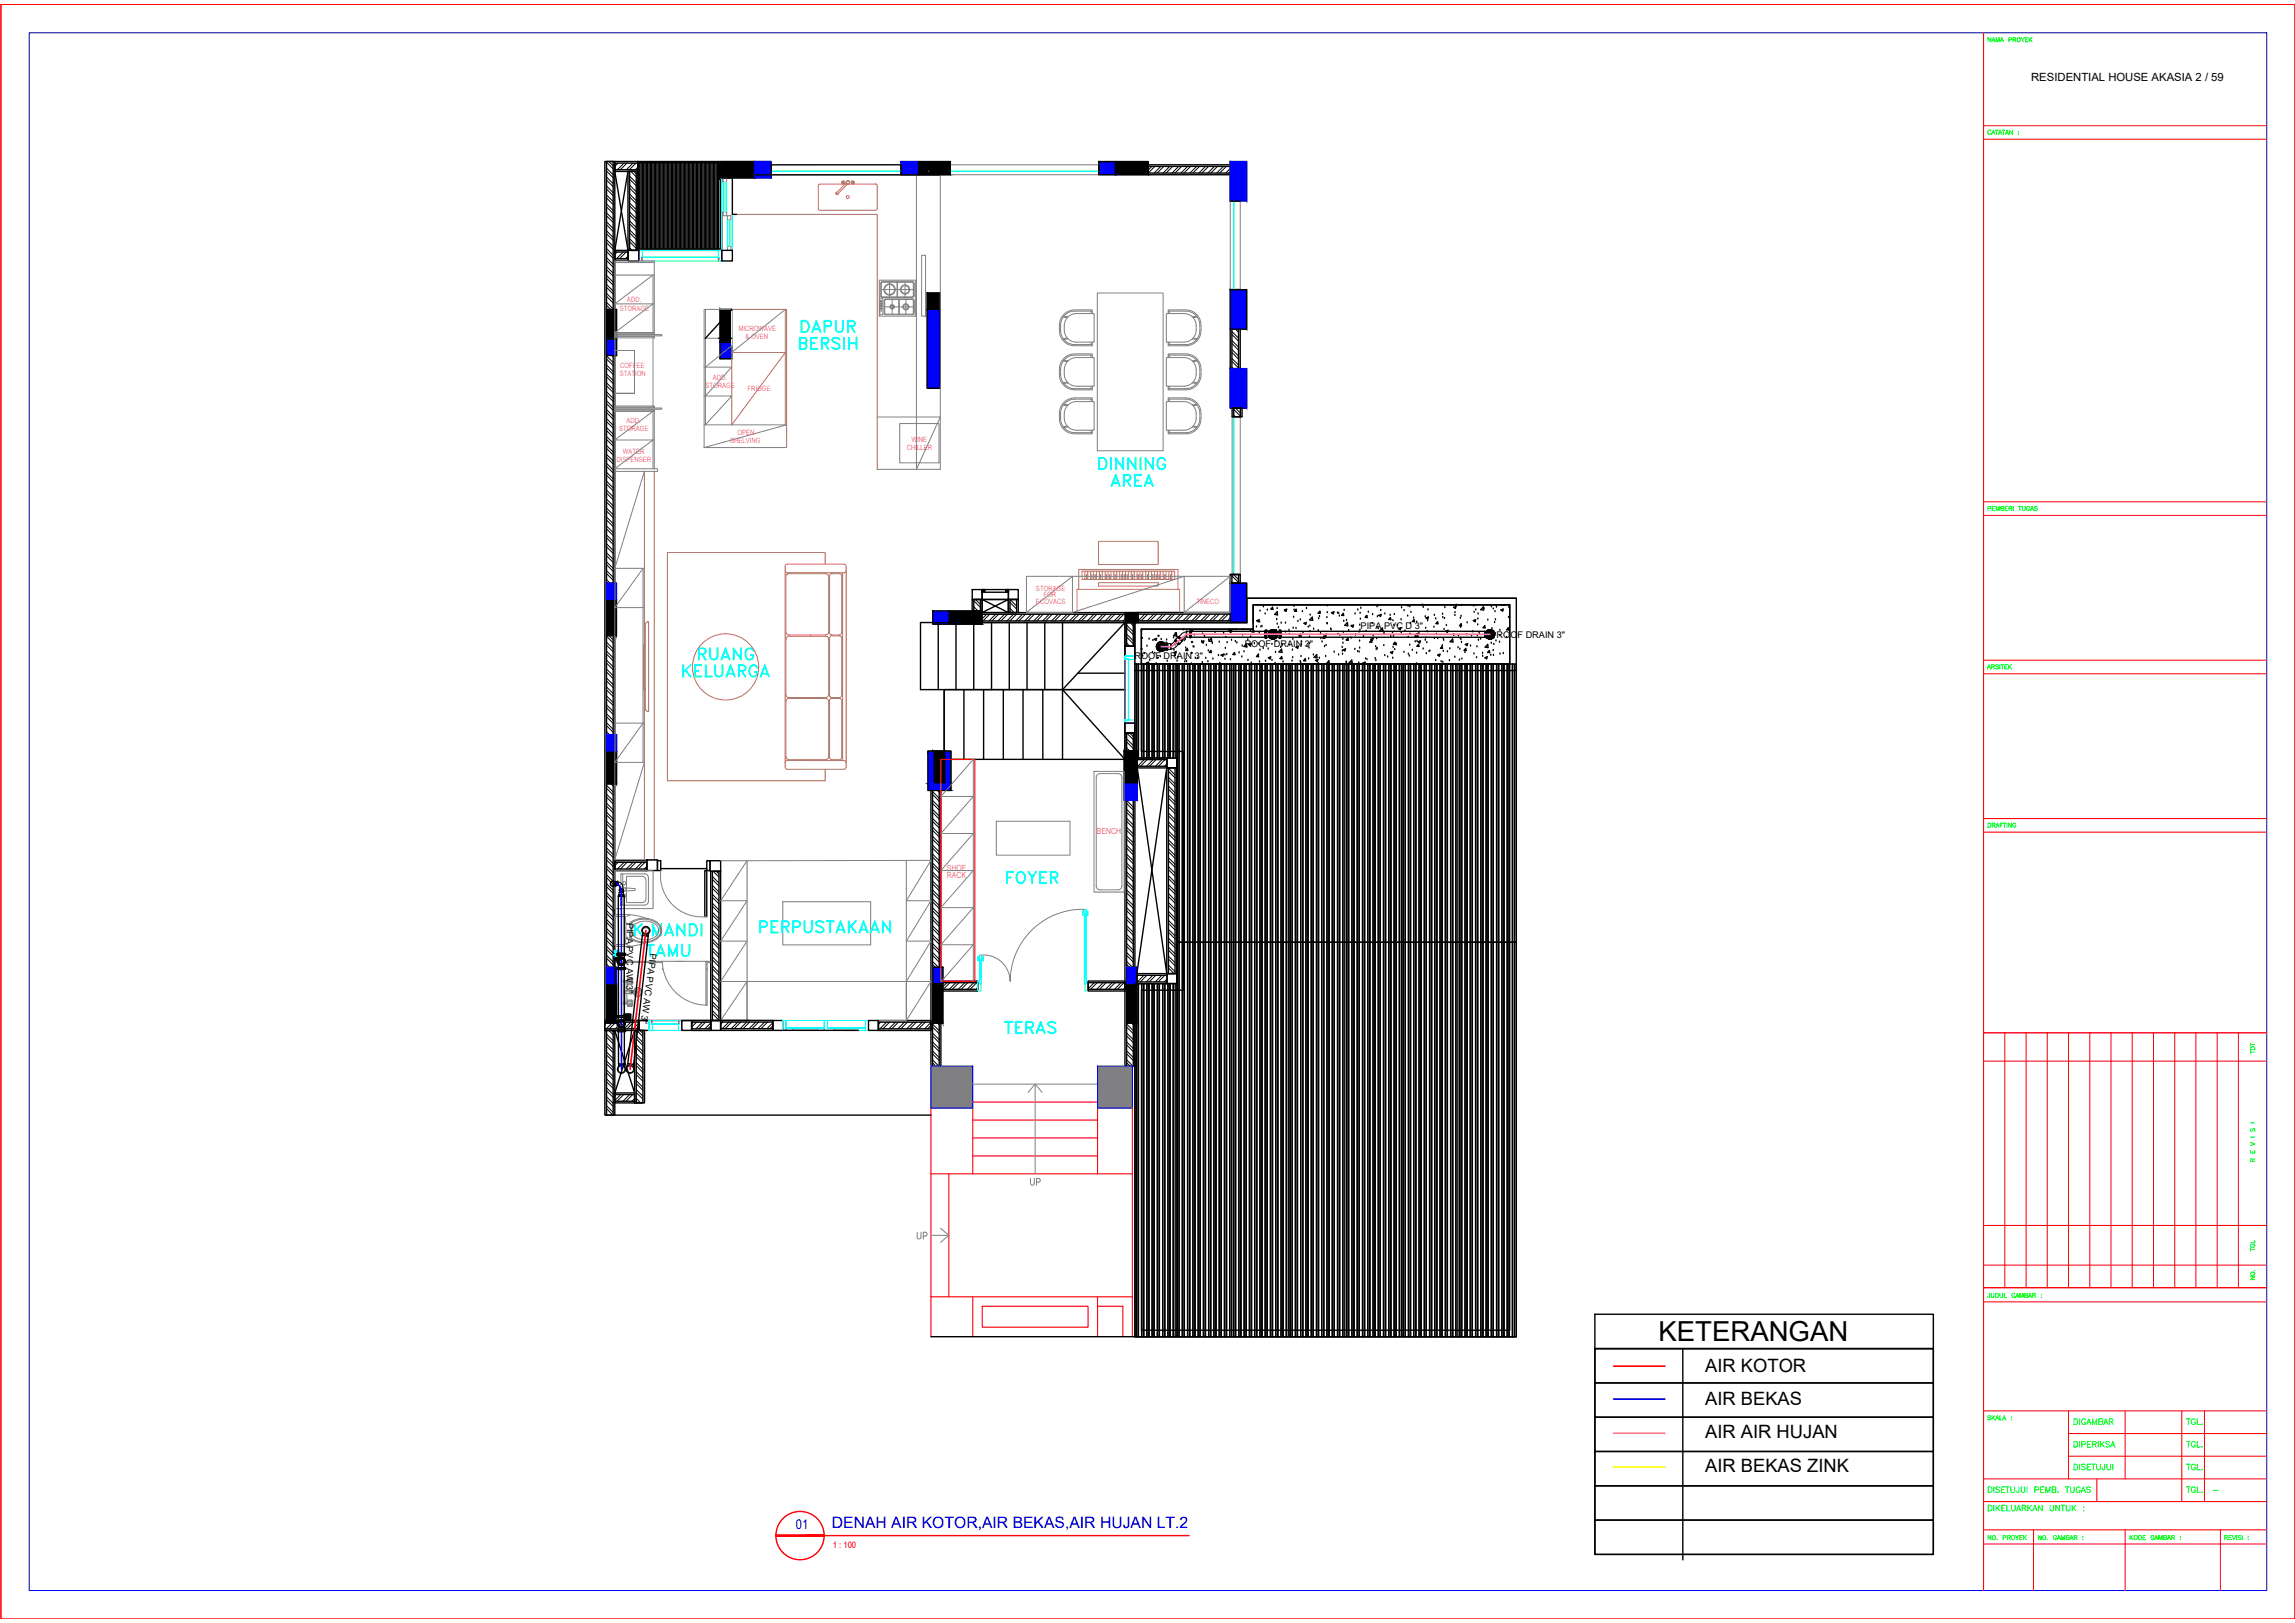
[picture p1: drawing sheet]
<svg xmlns="http://www.w3.org/2000/svg" width="420mm" height="297mm" viewBox="0 0 420 297" stroke-linecap="round" stroke-linejoin="round" font-family="sans-serif">
<defs><g id="words">
<text font-size="5.7" x="117.5" y="176.4">TAMU</text>
<text font-size="5.7" fill="#0ff" x="183.1" y="190.5">TERAS</text>
<g font-size="5.3" fill="#0ff">
<text x="145.7" y="62.1">DAPUR</text>
<text x="200.4" y="87.1">DINNING</text>
<text x="202.5" y="90.3">AREA</text>
<text x="127" y="122.1">RUANG</text>
<text x="183.4" y="163">FOYER</text>
<text x="138.3" y="171.8">PERPUSTAKAAN</text>
</g>
<text font-size="5.3" x="115.4" y="172.5">K.MANDI</text>
<text font-size="5" x="303.6" y="245.3">KETERANGAN</text>
<g font-size="4" fill="#808080">
<text x="187.7" y="218">UP</text>
<text x="166.9" y="227.9">UP</text>
</g>
<g font-size="3.4">
<text x="312.2" y="251.2">AIR KOTOR</text>
<text x="312.2" y="257.1">AIR BEKAS</text>
<text x="312.2" y="263.3">AIR AIR HUJAN</text>
<text x="312.2" y="269.5">AIR BEKAS ZINK</text>
</g>
<text font-size="2.9" fill="#00f" x="152.3" y="279.6">DENAH AIR KOTOR,AIR BEKAS,AIR HUJAN LT.2</text>
<text font-size="2.6" fill="#0f0" x="404.3" y="274.1">-</text>
<text font-size="2.5" fill="#00f" x="145.7" y="279.8">01</text>
<text font-size="2.1" x="371.9" y="14.9">RESIDENTIAL HOUSE AKASIA 2 / 59</text>
<g font-size="1.7">
<text x="227.9" y="118.4">ROOF DRAIN 3&quot;</text>
<text x="249.1" y="115.2">PIPA PVC D 3&quot;</text>
<text x="274" y="116.7">ROOF DRAIN 3&quot;</text>
<text x="207.7" y="120.6">ROOF DRAIN 3&quot;</text>
<text x="114.7" y="168.9" transform="rotate(90 114.7 168.9)">PIPA PVC AW 3&quot;</text>
<text x="119" y="174.5" transform="rotate(98 119 174.5)">PIPA PVC AW 3&quot;</text>
</g>
<text font-size="1.6" fill="#f00" x="152.5" y="283.4">1 : 100</text>
<g font-size="1.5" fill="#f0f">
<text x="200.8" y="152.7">BENCH</text>
<text x="173.4" y="159.3">SHOE</text>
<text x="173.4" y="160.7">RACK</text>
</g>
<g font-size="1.3" fill="#f0f">
<text x="113.5" y="56.8">STORAGE</text>
<text x="114.8" y="55.3">ADD.</text>
<text x="135.2" y="60.6">MICROWAVE</text>
<text x="136.5" y="62.1">&amp; OVEN</text>
<text x="113.5" y="68.8">STATION</text>
<text x="113.5" y="67.3">COFFEE</text>
<text x="129.2" y="71.1">STORAGE</text>
<text x="130.5" y="69.6">ADD.</text>
<text x="136.9" y="71.5">FRIDGE</text>
<text x="114.7" y="77.4">ADD.</text>
<text x="113.3" y="78.9">STORAGE</text>
<text x="114" y="83.1">WATER</text>
<text x="133.7" y="81.1">SHELVING</text>
<text x="135" y="79.6">OPEN</text>
<text x="166" y="82.3">CHILLER</text>
<text x="166.9" y="80.8">WINE</text>
<text x="112.9" y="84.6">DISPENSER</text>
<text x="189.7" y="110.5">ECOVACS</text>
<text x="189.7" y="108.1">STORAGE</text>
<text x="191" y="109.3">FOR</text>
<text x="219.1" y="110.5">TINECO</text>
</g>
</g></defs>
<!-- layer: PDF_HID -->
<g fill="none" stroke="#000" stroke-width=".25">
<path d="M112.6 174.7h1.2v1.2h-1.2zM112.7 175.1v.5zM112.8 175l.1-.1v.9zM113 174.9l.1 1zM113.1 174.8l.1 1.1zM113.3 174.8v1.1zM113.4 174.9v.9zM113.6 175.1v.5zM114.3 185.6h1.2v1.2h-1.2zM114.4 185.9v.6zM114.5 185.8l.1-.1v.9zM114.7 185.7l.1 1z"/>
<path d="M114.9 185.7v1zM115 185.7v1zM115.2 185.7v.9zM115.3 185.9v.6z"/>
</g>
<!-- layer: WALL -->
<g fill="none" stroke="#000" stroke-width=".25">
<path d="M110.7 29.6h1.9v157.2h-1.9zM111 29.6h1.3v157.2h-1.3zM112.6 29.6h4.2v1.8h-4.2zM112.6 29.9h4.2v1.2h-4.2zM115 31.4h1.8v14.4h-1.8zM115.3 31.4h1.2v14.4h-1.2zM210.2 30.2h15.4v1.8h-15.4zM210.2 30.5h15.4v1.2h-15.4zM112.6 45.8h2.4v1.8h-2.4zM112.6 46.1h2.4v1.2h-2.4zM225.2 60.2h1.9v7.3h-1.9zM225.5 60.2h1.2v7.3h-1.2z"/>
<path d="M225.6 74.7h1.8v1.6h-1.8zM225.9 74.7h1.2v1.6h-1.2zM176.5 112.1h31.5v1.8h-31.5zM176.5 112.4h31.5v1.2h-31.5zM178 109.7h1.8v2.1h-1.8zM178.3 109.7h1.2v2.1h-1.2zM184.6 109.7h1.8v2.4h-1.8zM184.9 109.7h1.2v2.4h-1.2zM206 113.9h1.8v4.4h-1.8zM206.3 113.9h1.2v4.4h-1.2zM208.1 112.1h17.5v1.8h-17.5zM208.1 112.4h17.5v1.2h-17.5z"/>
<path d="M225.2 105.1h1.9v1.6h-1.9zM225.5 105.1h1.2v1.6h-1.2zM206 134.2h1.8v3.3h-1.8zM206.3 134.2h1.2v3.3h-1.2zM208.2 138.7h5.4v1.8h-5.4zM208.2 139h5.4v1.2h-5.4zM112.6 157.5h5.8v1.8h-5.8zM112.6 157.8h5.8v1.2h-5.8zM130.1 159.5h1.8v27.3h-1.8zM130.4 159.5h1.2v27.3h-1.2zM170.4 143.7h1.9v51.4h-1.9zM170.7 143.7h1.2v51.4h-1.2z"/>
<path d="M206 143.5h1.8v51.6h-1.8zM206.3 143.5h1.2v51.6h-1.2zM213.6 140.5h1.8v37.7h-1.8zM213.9 140.5h1.2v37.7h-1.2zM172.3 179.6h6.7v1.8h-6.7zM172.3 179.8h6.7v1.3h-6.7zM199.2 179.6h6.8v1.8h-6.8zM199.2 179.8h6.8v1.3h-6.8zM208.1 178.2h5.5v1.8h-5.5zM208.1 178.5h5.5v1.2h-5.5zM110.7 186.8h6.3v1.8h-6.3zM110.7 187.1h6.3v1.2h-6.3z"/>
<path d="M110.7 188.6h1.9v15.5h-1.9zM111 188.6h1.3v15.5h-1.3zM116.2 188.6h1.8v13.3h-1.8zM116.5 188.6h1.2v13.3h-1.2zM126.6 186.8h3.5v1.8h-3.5zM126.6 187.1h3.5v1.2h-3.5zM131.9 186.7h9.6v1.9h-9.6zM131.9 187.1h9.6v1.2h-9.6zM160.8 186.8h9.6v1.8h-9.6zM160.8 187.1h9.6v1.2h-9.6zM112.5 200h3.7v1.9h-3.7zM112.5 200.3h3.7v1.2h-3.7z"/>
</g>
<!-- layer: HATCH -->
<g fill="none" stroke="#000" stroke-width=".18">
<path d="M111 30.8l1.3 1.2M111 32.4l1.3 1.2M111 34l1.3 1.3M111 35.7l1.3 1.2M111 37.3l1.3 1.2M111 39l1.3 1.2M111 29.7l1.3 1.2M111 31.3l1.3 1.2M111 33l1.3 1.2M111 34.6l1.3 1.2M111 36.2l1.3 1.2M111 37.9l1.3 1.2"/>
<path d="M111 39.5l1.3 1.2M111.5 29.6l.8 .7M112.6 29.9h.1M113.2 29.9l-.6 .6M114.2 29.9l-1.2 1.2M114.8 29.9l-1.2 1.2M115.3 33.9l1.2 1.2M115.3 38.8l1.2 1.2M115.3 39.3l1.2 1.3M115.3 37.7l1.2 1.2M115.3 36.1l1.2 1.2M115.3 34.4l1.2 1.2"/>
<path d="M115.3 32.8l1.2 1.2M115.3 37.2l1.2 1.2M115.3 35.5l1.2 1.2M115.3 32.2l1.2 1.3M115.5 31.4l1 1M115.9 29.9l-1.2 1.2M116 31.4l.5 .4M116.4 29.9l-1.2 1.2M116.8 30.6l-.5 .5M210.9 30.5l-.7 .6M211.4 30.5l-1.2 1.2M212.5 30.5l-1.2 1.2"/>
<path d="M213.1 30.5l-1.3 1.2M214.2 30.5l-1.3 1.2M214.7 30.5l-1.2 1.2M215.8 30.5l-1.2 1.2M216.3 30.5l-1.2 1.2M217.4 30.5l-1.2 1.2M218 30.5l-1.2 1.2M219.1 30.5l-1.3 1.2M219.6 30.5l-1.2 1.2M220.7 30.5l-1.2 1.2M221.2 30.5l-1.2 1.2M222.3 30.5l-1.2 1.2"/>
<path d="M222.9 30.5l-1.2 1.2M224 30.5l-1.2 1.2M224.5 30.5l-1.2 1.2M225.6 31l-.7 .7M225.6 30.5l-1.2 1.2M111 40.6l1.3 1.2M111 42.2l1.3 1.3M111 43.9l1.3 1.2M111 45.5l1.3 1.2M111 47.1l1.3 1.3M111 48.8l1.3 1.2M111 50.4l1.3 1.2"/>
<path d="M111 52.1l1.3 1.2M111 53.7l1.3 1.2M111 55.3l1.3 1.2M111 57l1.3 1.2M111 58.6l1.3 1.2M111 41.1l1.3 1.3M111 42.8l1.3 1.2M111 44.4l1.3 1.2M111 46.1l1.3 1.2M111 47.7l1.3 1.2M111 49.3l1.3 1.2M111 51l1.3 1.2"/>
<path d="M111 52.6l1.3 1.2M111 54.2l1.3 1.3M111 55.9l1.3 1.2M111 57.5l1.3 1.2M111 59.1l1.3 1.3M113 46.1l-.4 .5M114.1 46.1l-1.2 1.2M114.6 46.1l-1.2 1.2M115 46.9l-.5 .4M115.3 43.7l1.2 1.2M115.3 44.2l1.2 1.3M115.3 42.6l1.2 1.2"/>
<path d="M115.3 41l1.2 1.2M115.3 45.3l.4 .5M115.3 42.1l1.2 1.2M115.3 40.4l1.2 1.2M111 60.2l1.3 1.3M111 61.9l1.3 1.2M111 63.5l1.3 1.2M111 65.1l1.3 1.3M111 66.8l1.3 1.2M111 68.4l1.3 1.2M111 70.1l1.3 1.2M111 71.7l1.3 1.2"/>
<path d="M111 73.3l1.3 1.2M111 75l1.3 1.2M111 76.6l1.3 1.2M111 78.2l1.3 1.3M111 79.9l1.3 1.2M111 60.8l1.3 1.2M111 62.4l1.3 1.2M111 64.1l1.3 1.2M111 65.7l1.3 1.2M111 67.3l1.3 1.2M111 69l1.3 1.2M111 70.6l1.3 1.2"/>
<path d="M111 72.2l1.3 1.3M111 73.9l1.3 1.2M111 75.5l1.3 1.2M111 77.2l1.3 1.2M111 78.8l1.3 1.2M225.5 60.7l1.2 1.2M225.5 62.3l1.2 1.2M225.5 64l1.2 1.2M225.5 65.6l1.2 1.2M225.5 67.2l.3 .3M225.5 61.2l1.2 1.2M225.5 62.9l1.2 1.2"/>
<path d="M225.5 64.5l1.2 1.2M225.5 66.1l1.2 1.2M225.9 76l.2 .3M225.9 74.9l1.2 1.3M226.2 74.7l.9 .9M226.2 60.2l.5 .6M226.7 60.2v.1M111 81.5l1.3 1.2M111 83.2l1.3 1.2M111 84.8l1.3 1.2M111 86.4l1.3 1.2M111 88.1l1.3 1.2"/>
<path d="M111 89.7l1.3 1.2M111 91.3l1.3 1.3M111 93l1.3 1.2M111 94.6l1.3 1.2M111 96.3l1.3 1.2M111 97.9l1.3 1.2M111 99.5l1.3 1.2M111 80.4l1.3 1.2M111 82.1l1.3 1.2M111 83.7l1.3 1.2M111 85.3l1.3 1.3M111 87l1.3 1.2"/>
<path d="M111 88.6l1.3 1.2M111 90.3l1.3 1.2M111 91.9l1.3 1.2M111 93.5l1.3 1.2M111 95.2l1.3 1.2M111 96.8l1.3 1.2M111 98.4l1.3 1.2M111 101.2l1.3 1.2M111 102.8l1.3 1.2M111 104.4l1.3 1.2M111 106.1l1.3 1.2M111 107.7l1.3 1.2"/>
<path d="M111 109.4l1.3 1.2M111 111l1.3 1.2M111 112.6l1.3 1.2M111 114.3l1.3 1.2M111 115.9l1.3 1.2M111 117.5l1.3 1.3M111 119.2l1.3 1.2M111 100.1l1.3 1.2M111 101.7l1.3 1.2M111 103.3l1.3 1.3M111 105l1.3 1.2M111 106.6l1.3 1.2"/>
<path d="M111 108.3l1.3 1.2M111 109.9l1.3 1.2M111 111.5l1.3 1.3M111 113.2l1.3 1.2M111 114.8l1.3 1.2M111 116.4l1.3 1.3M111 118.1l1.3 1.2M111 119.7l1.3 1.2M177.4 112.4l-.9 .9M177.9 112.4l-1.2 1.2M178.3 111l.8 .8M178.3 110l1.2 1.2"/>
<path d="M178.3 111.6l.2 .2M178.6 109.7l.9 .9M179 112.4l-1.2 1.2M179.5 112.4l-1.2 1.2M180.6 112.4l-1.2 1.2M181.2 112.4l-1.2 1.2M182.3 112.4l-1.2 1.2M182.8 112.4l-1.2 1.2M183.9 112.4l-1.2 1.2M184.5 112.4l-1.3 1.2M184.9 109.7l1.2 1.2M184.9 111.3l.8 .8"/>
<path d="M184.9 110.3l1.2 1.2M184.9 111.9l.2 .2M185.5 112.4l-1.2 1.2M186 109.7l.1 .1M186.1 112.4l-1.2 1.2M187.2 112.4l-1.2 1.2M187.7 112.4l-1.2 1.2M188.8 112.4l-1.2 1.2M189.4 112.4l-1.2 1.2M190.5 112.4l-1.3 1.2M191 112.4l-1.2 1.2M192.1 112.4l-1.2 1.2"/>
<path d="M192.6 112.4l-1.2 1.2M193.7 112.4l-1.2 1.2M194.3 112.4l-1.2 1.2M195.4 112.4l-1.2 1.2M195.9 112.4l-1.2 1.2M197 112.4l-1.2 1.2M197.5 112.4l-1.2 1.2M198.6 112.4l-1.2 1.2M199.2 112.4l-1.2 1.2M200.3 112.4l-1.2 1.2M200.8 112.4l-1.2 1.2M201.9 112.4l-1.2 1.2"/>
<path d="M202.5 112.4l-1.3 1.2M203.5 112.4l-1.2 1.2M204.1 112.4l-1.2 1.2M205.2 112.4l-1.2 1.2M205.7 112.4l-1.2 1.2M206.3 114.4l1.2 1.2M206.3 116.1l1.2 1.2M206.3 117.7l.5 .6M206.3 115l1.2 1.2M206.3 116.6l1.2 1.2M206.3 118.2v.1M206.8 112.4l-1.2 1.2"/>
<path d="M206.9 113.9l.6 .6M207.4 112.4l-1.2 1.2M207.4 113.9l.1 .1M208 113.4l-.2 .2M208 112.9l-.8 .7M208.5 112.4l-.4 .4M209.6 112.4l-1.2 1.2M210.1 112.4l-1.2 1.2M211.2 112.4l-1.2 1.2M211.8 112.4l-1.2 1.2M212.9 112.4l-1.3 1.2M213.4 112.4l-1.2 1.2"/>
<path d="M214.5 112.4l-1.2 1.2M215 112.4l-1.2 1.2M216.1 112.4l-1.2 1.2M216.7 112.4l-1.2 1.2M217.8 112.4l-1.2 1.2M218.3 112.4l-1.2 1.2M219.4 112.4l-1.2 1.2M220 112.4l-1.3 1.2M221 112.4l-1.2 1.2M221.6 112.4l-1.2 1.2M222.7 112.4l-1.2 1.2M223.2 112.4l-1.2 1.2"/>
<path d="M224.3 112.4l-1.2 1.2M224.9 112.4l-1.3 1.2M225.5 106.5l.3 .2M225.5 105.4l1.2 1.2M225.6 113.3l-.3 .3M225.6 112.8l-.9 .8M225.8 105.1l.9 1M111 120.8l1.3 1.2M111 122.4l1.3 1.3M111 124.1l1.3 1.2M111 125.7l1.3 1.2M111 127.4l1.3 1.2"/>
<path d="M111 129l1.3 1.2M111 130.6l1.3 1.2M111 132.3l1.3 1.2M111 133.9l1.3 1.2M111 135.5l1.3 1.3M111 137.2l1.3 1.2M111 138.8l1.3 1.2M111 121.4l1.3 1.2M111 123l1.3 1.2M111 124.6l1.3 1.2M111 126.3l1.3 1.2M111 127.9l1.3 1.2"/>
<path d="M111 129.5l1.3 1.3M111 131.2l1.3 1.2M111 132.8l1.3 1.2M111 134.4l1.3 1.3M111 136.1l1.3 1.2M111 137.7l1.3 1.2M111 139.4l1.3 1.2M206.3 135.2l1.2 1.2M206.3 136.9l.5 .6M206.3 135.8l1.2 1.2M206.3 137.4v.1M206.3 134.2l1.2 1.2"/>
<path d="M206.8 134.2l.7 .6M208.4 139l-.2 .2M209.5 139l-1.2 1.2M210 139l-1.2 1.2M211.1 139l-1.2 1.2M211.7 139l-1.3 1.2M212.7 139l-1.2 1.2M213.3 139l-1.2 1.2M213.6 139.8l-.4 .4M111 140.4l1.3 1.3M111 142.1l1.3 1.2M111 143.7l1.3 1.2"/>
<path d="M111 145.4l1.3 1.2M111 147l1.3 1.2M111 148.6l1.3 1.3M111 150.3l1.3 1.2M111 151.9l1.3 1.2M111 153.6l1.3 1.2M111 155.2l1.3 1.2M111 156.8l1.3 1.2M111 158.5l1.3 1.2M111 141l1.3 1.2M111 142.6l1.3 1.2M111 144.3l1.3 1.2"/>
<path d="M111 145.9l1.3 1.2M111 147.5l1.3 1.3M111 149.2l1.3 1.2M111 150.8l1.3 1.2M111 152.5l1.3 1.2M111 154.1l1.3 1.2M111 155.7l1.3 1.2M111 157.4l1.3 1.2M111 159l1.3 1.2M112.6 157.8v.1M113.2 157.8l-.6 .6M114.2 157.8l-1.2 1.2"/>
<path d="M114.8 157.8l-1.2 1.2M115.9 157.8l-1.2 1.2M116.4 157.8l-1.2 1.2M117.5 157.8l-1.2 1.2M118.1 157.8l-1.2 1.2M118.4 158.6l-.5 .4M130.6 159.5l1 1M131.1 159.5l.5 .5M170.7 144.9l1.2 1.2M170.7 148.1l1.2 1.3M170.7 149.8l1.2 1.2M170.7 153.1l1.2 1.2"/>
<path d="M170.7 154.7l1.2 1.2M170.7 158l1.2 1.2M170.7 159.6l1.2 1.2M170.7 145.4l1.2 1.2M170.7 147.1l1.2 1.2M170.7 150.3l1.2 1.2M170.7 152l1.2 1.2M170.7 155.2l1.2 1.2M170.7 156.9l1.2 1.2M170.7 146.5l1.2 1.2M170.7 151.4l1.2 1.2M170.7 156.3l1.2 1.2"/>
<path d="M170.7 143.8l1.2 1.2M170.7 148.7l1.2 1.2M170.7 153.6l1.2 1.2M170.7 158.5l1.2 1.2M171.3 143.7l.6 .7M206.3 143.8l1.2 1.2M206.3 145.4l1.2 1.2M206.3 150.3l1.2 1.2M206.3 155.2l1.2 1.2M206.3 144.9l1.2 1.2M206.3 146.5l1.2 1.2M206.3 148.1l1.2 1.2"/>
<path d="M206.3 149.8l1.2 1.2M206.3 151.4l1.2 1.2M206.3 153l1.2 1.3M206.3 154.7l1.2 1.2M206.3 156.3l1.2 1.2M206.3 158l1.2 1.2M206.3 159.6l1.2 1.2M206.3 147l1.2 1.2M206.3 148.7l1.2 1.2M206.3 152l1.2 1.2M206.3 153.6l1.2 1.2M206.3 156.9l1.2 1.2"/>
<path d="M206.3 158.5l1.2 1.2M206.5 143.5l1 .9M213.9 145.5l1.2 1.2M213.9 159.2l1.2 1.2M213.9 157.5l1.2 1.2M213.9 155.9l1.2 1.2M213.9 154.2l1.2 1.3M213.9 152.6l1.2 1.2M213.9 151l1.2 1.2M213.9 149.3l1.2 1.3M213.9 147.7l1.2 1.2M213.9 146.1l1.2 1.2"/>
<path d="M213.9 144.4l1.2 1.2M213.9 142.8l1.2 1.2M213.9 141.1l1.2 1.3M213.9 158.6l1.2 1.2M213.9 157l1.2 1.2M213.9 155.3l1.2 1.3M213.9 153.7l1.2 1.2M213.9 152.1l1.2 1.2M213.9 150.4l1.2 1.2M213.9 148.8l1.2 1.2M213.9 147.2l1.2 1.2M213.9 143.9l1.2 1.2"/>
<path d="M213.9 142.2l1.2 1.3M213.9 140.6l1.2 1.2M214.9 140.5l.2 .2M111 160.1l1.3 1.2M111 161.7l1.3 1.2M111 163.4l1.3 1.2M111 165l1.3 1.2M111 166.6l1.3 1.3M111 168.3l1.3 1.2M111 169.9l1.3 1.2M111 171.6l1.3 1.2M111 173.2l1.3 1.2"/>
<path d="M111 174.8l1.3 1.2M111 176.5l1.3 1.2M111 178.1l1.3 1.2M111 179.7l1.3 1.3M111 160.6l1.3 1.3M111 162.3l1.3 1.2M111 163.9l1.3 1.2M111 165.6l1.3 1.2M111 167.2l1.3 1.2M111 168.8l1.3 1.2M111 170.5l1.3 1.2M111 172.1l1.3 1.2"/>
<path d="M111 173.7l1.3 1.2M111 175.4l1.3 1.2M111 177l1.3 1.2M111 178.7l1.3 1.2M130.4 160.4l1.2 1.2M130.4 162l1.2 1.3M130.4 163.7l1.2 1.2M130.4 165.3l1.2 1.2M130.4 173.5l1.2 1.2M130.4 175.1l1.2 1.2M130.4 176.8l1.2 1.2M130.4 178.4l1.2 1.2"/>
<path d="M130.4 160.9l1.2 1.3M130.4 162.6l1.2 1.2M130.4 164.2l1.2 1.2M130.4 165.9l1.2 1.2M130.4 174l1.2 1.3M130.4 175.7l1.2 1.2M130.4 177.3l1.2 1.2M130.4 179l1.2 1.2M170.7 162.9l1.2 1.2M170.7 164.5l1.2 1.2M170.7 166.1l1.2 1.3M170.7 167.8l1.2 1.2"/>
<path d="M170.7 169.4l1.2 1.2M170.7 172.7l1.2 1.2M170.7 174.3l1.2 1.3M170.7 177.6l1.2 1.2M170.7 179.2l1.2 1.3M170.7 161.2l1.2 1.3M170.7 171.1l1.2 1.2M170.7 176l1.2 1.2M170.7 160.1l1.2 1.3M170.7 161.8l1.2 1.2M170.7 163.4l1.2 1.2M170.7 165.1l1.2 1.2"/>
<path d="M170.7 166.7l1.2 1.2M170.7 168.3l1.2 1.3M170.7 170l1.2 1.2M170.7 171.6l1.2 1.2M170.7 173.2l1.2 1.3M170.7 174.9l1.2 1.2M170.7 176.5l1.2 1.2M170.7 178.2l1.2 1.2M170.7 179.8l1.2 1.2M172.3 179.8v.1M173.4 179.8l-1.1 1.2M173.9 179.8l-1.2 1.3"/>
<path d="M175 179.8l-1.2 1.3M175.5 179.8l-1.2 1.3M176.6 179.8l-1.2 1.3M177.2 179.8l-1.2 1.3M178.3 179.8l-1.2 1.3M178.8 179.8l-1.2 1.3M199.2 179.8v.1M200.3 179.8l-1.1 1.2M200.9 179.8l-1.2 1.3M202 179.8l-1.2 1.3M202.5 179.8l-1.2 1.3M203.6 179.8l-1.2 1.3"/>
<path d="M204.2 179.8l-1.3 1.3M205.2 179.8l-1.2 1.3M205.8 179.8l-1.2 1.3M206.3 160.1l1.2 1.2M206.3 165l1.2 1.3M206.3 170l1.2 1.2M206.3 174.9l1.2 1.2M206.3 179.8l1.2 1.2M206.3 161.2l1.2 1.2M206.3 162.9l1.2 1.2M206.3 164.5l1.2 1.2M206.3 166.1l1.2 1.3"/>
<path d="M206.3 167.8l1.2 1.2M206.3 169.4l1.2 1.2M206.3 171l1.2 1.3M206.3 172.7l1.2 1.2M206.3 174.3l1.2 1.2M206.3 176l1.2 1.2M206.3 177.6l1.2 1.2M206.3 179.2l1.2 1.2M206.3 161.8l1.2 1.2M206.3 163.4l1.2 1.2M206.3 166.7l1.2 1.2M206.3 168.3l1.2 1.2"/>
<path d="M206.3 171.6l1.2 1.2M206.3 173.2l1.2 1.2M206.3 176.5l1.2 1.2M206.3 178.1l1.2 1.3M208.3 178.5l-.2 .2M209.4 178.5l-1.2 1.2M210 178.5l-1.3 1.2M211.1 178.5l-1.3 1.2M211.6 178.5l-1.2 1.2M212.7 178.5l-1.2 1.2M213.2 178.5l-1.2 1.2M213.6 179.2l-.5 .5"/>
<path d="M213.9 177.2l1 1M213.9 175.5l1.2 1.2M213.9 173.9l1.2 1.2M213.9 172.3l1.2 1.2M213.9 170.6l1.2 1.2M213.9 169l1.2 1.2M213.9 167.3l1.2 1.3M213.9 165.7l1.2 1.2M213.9 164.1l1.2 1.2M213.9 162.4l1.2 1.2M213.9 160.8l1.2 1.2M213.9 176.6l1.2 1.2"/>
<path d="M213.9 175l1.2 1.2M213.9 173.3l1.2 1.3M213.9 171.7l1.2 1.2M213.9 170.1l1.2 1.2M213.9 168.4l1.2 1.2M213.9 166.8l1.2 1.2M213.9 165.2l1.2 1.2M213.9 163.5l1.2 1.2M213.9 161.9l1.2 1.2M213.9 160.2l1.2 1.3M111 181.4l1.3 1.2M111 183l1.3 1.2"/>
<path d="M111 184.7l1.3 1.2M111 186.3l.5 .5M111 180.3l1.3 1.2M111 181.9l1.3 1.2M111 183.6l1.3 1.2M111 185.2l1.3 1.2M111 189.3l1.3 1.2M111 190.9l1.3 1.2M111 192.5l1.3 1.3M111 194.2l1.3 1.2M111 195.8l1.3 1.2M111 197.4l1.3 1.3"/>
<path d="M111 199.1l1.3 1.2M111 189.8l1.3 1.2M111 191.4l1.3 1.3M111 193.1l1.3 1.2M111 194.7l1.3 1.2M111 196.4l1.3 1.2M111 198l1.3 1.2M111 199.6l1.3 1.2M111.1 187.1l-.4 .4M111.5 188.6l.8 .8M112 188.6l.3 .2M112.2 187.1l-1.2 1.2"/>
<path d="M112.8 187.1l-1.3 1.2M113.8 187.1l-1.2 1.2M114.4 187.1l-1.2 1.2M115.5 187.1l-1.2 1.2M116 187.1l-1.2 1.2M116.5 199.9l1.2 1.3M116.5 198.3l1.2 1.2M116.5 196.7l1.2 1.2M116.5 195l1.2 1.3M116.5 193.4l1.2 1.2M116.5 191.8l1.2 1.2M116.5 190.1l1.2 1.2"/>
<path d="M116.5 199.4l1.2 1.2M116.5 197.8l1.2 1.2M116.5 196.1l1.2 1.2M116.5 194.5l1.2 1.2M116.5 192.9l1.2 1.2M116.5 191.2l1.2 1.2M116.5 189.6l1.2 1.2M116.6 188.6l1.1 1.1M117 187.7l-.6 .6M117 187.2l-1.1 1.1M117.1 188.6l.6 .6M127 187.1l-.4 .3"/>
<path d="M127.5 187.1l-.9 .9M128.6 187.1l-1.2 1.2M129.2 187.1l-1.2 1.2M130.1 187.7l-.5 .6M130.1 187.2l-1.1 1.1M130.4 180l1.2 1.3M130.4 181.7l1.2 1.2M130.4 183.3l1.2 1.2M130.4 185l1.2 1.2M130.4 186.6l.2 .2M130.4 180.6l1.2 1.2M130.4 182.2l1.2 1.2"/>
<path d="M130.4 183.9l1.2 1.2M130.4 185.5l1.2 1.2M132.3 187.1l-.4 .4M133.4 187.1l-1.2 1.2M134 187.1l-1.2 1.2M135.1 187.1l-1.3 1.2M135.6 187.1l-1.2 1.2M136.7 187.1l-1.2 1.2M137.2 187.1l-1.2 1.2M138.3 187.1l-1.2 1.2M138.9 187.1l-1.2 1.2M140 187.1l-1.2 1.2"/>
<path d="M140.5 187.1l-1.2 1.2M141.5 187.7l-.6 .6M141.5 187.2l-1.1 1.1M161.2 187.1l-.4 .4M162.3 187.1l-1.2 1.2M162.9 187.1l-1.3 1.2M163.9 187.1l-1.2 1.2M164.5 187.1l-1.2 1.2M165.6 187.1l-1.2 1.2M166.1 187.1l-1.2 1.2M167.2 187.1l-1.2 1.2M167.8 187.1l-1.3 1.2"/>
<path d="M168.9 187.1l-1.3 1.2M169.4 187.1l-1.2 1.2M170.4 187.7l-.6 .6M170.4 187.1l-1.1 1.2M170.7 182.5l1.2 1.2M170.7 184.2l1.2 1.2M170.7 189.1l1.2 1.2M170.7 194l1.2 1.1M170.7 180.9l1.2 1.2M170.7 185.8l1.2 1.2M170.7 187.4l1.2 1.2M170.7 190.7l1.2 1.2"/>
<path d="M170.7 192.3l1.2 1.3M170.7 181.4l1.2 1.2M170.7 183.1l1.2 1.2M170.7 184.7l1.2 1.2M170.7 186.3l1.2 1.3M170.7 188l1.2 1.2M170.7 189.6l1.2 1.2M170.7 191.2l1.2 1.3M170.7 192.9l1.2 1.2M170.7 194.5l.6 .6M179 180.8l-.3 .3M206 180.8l-.3 .3"/>
<path d="M206.3 184.7l1.2 1.2M206.3 189.6l1.2 1.2M206.3 194.5l.6 .6M206.3 180.9l1.2 1.2M206.3 182.5l1.2 1.2M206.3 184.1l1.2 1.3M206.3 185.8l1.2 1.2M206.3 187.4l1.2 1.2M206.3 189.1l1.2 1.2M206.3 190.7l1.2 1.2M206.3 192.3l1.2 1.2M206.3 194l1.1 1.1"/>
<path d="M206.3 181.4l1.2 1.2M206.3 183.1l1.2 1.2M206.3 186.3l1.2 1.2M206.3 188l1.2 1.2M206.3 191.2l1.2 1.3M206.3 192.9l1.2 1.2M111 200.7l1.3 1.2M111 202.4l1.3 1.2M111 204l.1 .1M111 201.3l1.3 1.2M111 202.9l1.2 1.2M112.5 200.3h.1"/>
<path d="M113.6 200.3l-1.1 1.1M114.2 200.3l-1.2 1.2M115.3 200.3l-1.2 1.2M115.8 200.3l-1.2 1.2M116.2 201.1l-.5 .4M116.5 201.6l.3 .3M116.5 201l.8 .9"/>
</g>
<!-- layer: XR-KOP A3_MOZART$0$KOP-A1$0$A-GRSKOP -->
<g fill="none" stroke="#f00" stroke-width=".18">
<path d="M.2 .8h420v295.5h-420zM.2 .8v295.5M363.1 6v285.1M420.2 .8v295.5M363.1 25.5h51.9M363.1 23h51.9M363.1 91.8h51.9M363.1 94.3h51.9M363.1 120.8h51.9M363.1 123.3h51.9M363.1 149.8h51.9M363.1 152.3h51.9"/>
<path d="M363.1 189h51.9M363.1 194.2h51.9M367 189v46.7M370.9 189v46.7M374.8 189v46.7M378.7 189v46.7M382.6 189v46.7M386.5 189v46.7M390.4 189v46.7M394.3 189v46.7M398.1 189v46.7M402 189v46.7"/>
<path d="M405.9 189v46.7M409.8 189v46.7M363.1 224.3h51.9M363.1 231.5h51.9M363.1 235.7h51.9M363.1 238.3h51.9M363.1 258.2h51.9M378.7 258.2v12.5M389.1 258.2v12.5M399.4 258.2v16.6M403.6 258.2v16.6M363.1 280h51.9"/>
<path d="M363.1 274.8h51.9M363.1 270.7h51.9M372.3 280v11.1M378.7 266.5h36.3M378.7 262.4h36.3M383.9 270.7v4.1M389.1 280v11.1M406.5 280v11.1M363.1 282.6h51.9"/>
</g>
<!-- layer: 0 -->
<g fill="none" stroke="#000" stroke-width=".25">
<path d="M112.6 31.4l2.4 14.4M115 31.4l-2.4 14.4M116.8 29.6h15.1v3h.2v13.2h-15.3zM117.1 29.8v15.8M117.4 29.8v15.8M117.6 29.8v15.8M117.9 29.8v15.8M118.1 29.8v15.8M118.3 29.8v15.8M118.6 29.8v15.8M118.8 29.8v15.8M119.1 29.8v15.8"/>
<path d="M119.3 29.8v15.8M119.5 29.8v15.8M119.8 29.8v15.8M120 29.8v15.8M120.3 29.8v15.8M120.5 29.8v15.8M120.7 29.8v15.8M121 29.8v15.8M121.2 29.8v15.8M121.5 29.8v15.8M121.7 29.8v15.8M121.9 29.8v15.8"/>
<path d="M122.2 29.8v15.8M122.4 29.8v15.8M122.7 29.8v15.8M122.9 29.8v15.8M123.1 29.8v15.8M123.4 29.8v15.8M123.6 29.8v15.8M123.9 29.8v15.8M124.1 29.8v15.8M124.4 29.8v15.8M124.6 29.8v15.8M124.8 29.8v15.8"/>
<path d="M125.1 29.8v15.8M125.3 29.8v15.8M125.6 29.8v15.8M125.8 29.8v15.8M126 29.8v15.8M126.3 29.8v15.8M126.5 29.8v15.8M126.8 29.8v15.8M127 29.8v15.8M127.2 29.8v15.8M127.5 29.8v15.8M127.7 29.8v15.8"/>
<path d="M128 29.8v15.8M128.2 29.8v15.8M128.4 29.8v15.8M128.7 29.8v15.8M128.9 29.8v15.8M129.2 29.8v15.8M129.4 29.8v15.8M129.6 29.8v15.8M129.9 29.8v15.8M130.1 29.8v15.8M130.4 29.8v15.8M130.6 29.8v15.8"/>
<path d="M130.9 29.8v15.8M131.1 29.8v15.8M131.3 29.8v15.8M131.6 29.8v15.8M132.1 29.6h6.1v3h-6.1zM132.1 32.6h2M138.2 29.6h3v3h-3zM165 29.6h3v2.4h-3zM165 32v-1.8h-23.8v1.8M168 29.6h6v2.4h-6zM172.1 32h-38v7.2h.7M174 30.2v1.8"/>
<path d="M201.2 29.6h3v2.4h-3zM201.2 30.2v1.8M204.2 29.6h6v2.4h-6zM225.2 29.6h3v7.2h-3zM225.2 36.8h1.9M111 56.6h1.9v5.4h-1.9zM115 45.8h1.9v2h-1.9zM116.8 45.6h15.1v-12.8h-.2v-3h-14.8v15.8M131.8 56.6h2.2v6h-2.2zM132.1 45.8h2v2h-2zM134 56.6l-4.9 5.3M169.7 56.6h2.4v14.5h-2.4z"/>
<path d="M169.7 53.6h2.4v3h-2.4zM225.2 53h3v7.2h-3zM225.2 53h1.9M111 62h1.9v3.1h-1.9zM131.6 61.9h2.4M131.8 62.6h2.2v3.1h-2.2zM225.2 67.5h3v7.2h-3zM225.6 76.3h1.8M111 106.7h1.9v3h-1.9zM111.1 109.7h1.8v6.6h-1.8zM170.8 111.8h3v2.4h-3zM171.8 113.9v12.3"/>
<path d="M173.8 111.8h6v2.4h-6zM175 113.9v12.3M178 107.9h1.8v1.8h-1.8zM178.3 113.9v12.3M179.8 107.9h.5v.5h-.5v-.5h4.8v1.8h-4.8zM179.8 109.7l4.8 2.4M179.8 107.9l.5 .5h3.8l.5-.5M180.3 107.9l-.5 .5M181.5 113.9v12.3M184.1 107.9h.5v.5h-.5zM184.1 107.9l.5 .5M184.6 109.7l-4.8 2.4h4.8v-2.4h-4.8v2.4"/>
<path d="M184.6 107.9h1.8v1.8h-1.8zM184.8 113.9v12.3M188 113.9v12.3M191.3 113.9v12.3M194.5 113.9v25.1M206 113.9h-37.5v12.3h37.5h-33.1v11.3v-11M206 118.3h1.8v1.8h-1.8zM206 113.9v25.1M206 113.9l-11.5 12.3 11.5 12.8M206 112.1h2.4v1.8h-2.4zM207.8 113.6v25.1h7.6v41.3h-7.6v64.7h69.8v-123.2M209 115.1v22.4h7.6v43.7h-7.6v62.3h67.4v-122"/>
<path d="M209 115.1h20.4v-4.4h47v10.8h-67.4zM215.6 116.6l.8 .7-.5 .6-.7-.8zM218.1 115.5h13.5v1.1h-13.5zM225.2 106.7h3v7.2h-3zM225.2 105.1h1.9M229.4 113.9v-3.2h47v10.8h-67.4M234.5 115.5h37.3v1.1h-37.3zM276.4 110.7h-47v4.4h-20.4M277.6 109.5h-49.4v4.4h-20.4h20.4v-4.4h49.4v13.2h-69.8M111 134.4h1.9v3.1h-1.9zM111.1 137.5h1.8v6h-1.8zM169.9 137.5h4.2v7.2h-4.2z"/>
<path d="M170.8 137.5h2.4v6h-2.4zM174.1 139h31.9M176.5 126.2v12.8M180.1 126.2v12.8M183.7 126.2v12.8M187.3 126.2v12.8M190.9 126.2v12.8M197.3 123.2h8.7M205.8 137.5h2.4v6h-2.4zM206 132.4h1.8v1.8h-1.8zM207.8 121.5h.1M207.8 121.5h69.8"/>
<path d="M208 121.5v17.2v-17.2M208.4 121.5v17.2M209 121.5v17.2M209.4 121.5v17.2M210 121.5v17.2M210.3 121.5v17.2M210.9 121.5v17.2M211.3 121.5v17.2M211.9 121.5v17.2M212.2 121.5v17.2M212.9 121.5v17.2M213.2 121.5v17.2"/>
<path d="M213.6 138.7h1.8v1.8h-1.8zM213.8 121.5v17.2M214.2 121.5v17.2M214.8 121.5v17.2M215.1 121.5v17.2M215.5 121.5v51h10.3v-51M215.5 121.5v123.2h-7.7M215.5 121.5v123.2M215.9 121.5v123.2M216.5 121.5v123.2M216.8 121.5v123.2M217.4 121.5v123.2"/>
<path d="M217.8 121.5v123.2M218.4 121.5v123.2M218.8 121.5v123.2M219.4 121.5v123.2M219.7 121.5v123.2M220.3 121.5v123.2M220.7 121.5v123.2M221.3 121.5v123.2M221.6 121.5v123.2M222.2 121.5v123.2M222.6 121.5v123.2M223.2 121.5v123.2"/>
<path d="M223.6 121.5v123.2M224.2 121.5v123.2M224.5 121.5v123.2M225.1 121.5v123.2M225.5 121.5v123.2M225.8 121.5v51h10.4v-51M225.8 121.5v123.2M226.2 121.5v123.2M226.8 121.5v123.2M227.2 121.5v123.2M227.8 121.5v123.2M228.1 121.5v123.2"/>
<path d="M228.7 121.5v123.2M229.1 121.5v123.2M229.7 121.5v123.2M230.1 121.5v123.2M230.7 121.5v123.2M231 121.5v123.2M231.6 121.5v123.2M232 121.5v123.2M232.6 121.5v123.2M232.9 121.5v123.2M233.6 121.5v123.2M233.9 121.5v123.2"/>
<path d="M234.5 121.5v123.2M234.9 121.5v123.2M235.5 121.5v123.2M235.8 121.5v123.2M236.2 121.5v51h10.3v-51M236.2 121.5v123.2M236.6 121.5v123.2M237.2 121.5v123.2M237.5 121.5v123.2M238.1 121.5v123.2M238.5 121.5v123.2M239.1 121.5v123.2"/>
<path d="M239.5 121.5v123.2M240.1 121.5v123.2M240.4 121.5v123.2M241 121.5v123.2M241.4 121.5v123.2M242 121.5v123.2M242.3 121.5v123.2M242.9 121.5v123.2M243.3 121.5v123.2M243.9 121.5v123.2M244.3 121.5v123.2M244.9 121.5v123.2"/>
<path d="M245.2 121.5v123.2M245.8 121.5v123.2M246.2 121.5v123.2M246.5 121.5v51h10.4v-51M246.5 121.5v123.2M246.9 121.5v123.2M247.5 121.5v123.2M247.9 121.5v123.2M248.5 121.5v123.2M248.8 121.5v123.2M249.4 121.5v123.2M249.8 121.5v123.2"/>
<path d="M250.4 121.5v123.2M250.8 121.5v123.2M251.4 121.5v123.2M251.7 121.5v123.2M252.3 121.5v123.2M252.7 121.5v123.2M253.3 121.5v123.2M253.7 121.5v123.2M254.3 121.5v123.2M254.6 121.5v123.2M255.2 121.5v123.2M255.6 121.5v123.2"/>
<path d="M256.2 121.5v123.2M256.6 121.5v123.2M256.9 121.5v51h10.4v-51M256.9 121.5v123.2M257.3 121.5v123.2M257.9 121.5v123.2M258.2 121.5v123.2M258.8 121.5v123.2M259.2 121.5v123.2M259.8 121.5v123.2M260.2 121.5v123.2M260.8 121.5v123.2"/>
<path d="M261.1 121.5v123.2M261.7 121.5v123.2M262.1 121.5v123.2M262.7 121.5v123.2M263 121.5v123.2M263.6 121.5v123.2M264 121.5v123.2M264.6 121.5v123.2M265 121.5v123.2M265.6 121.5v123.2M265.9 121.5v123.2M266.5 121.5v123.2"/>
<path d="M266.9 121.5v123.2M267.3 121.5v51h10.3v-51M267.3 121.5v123.2M267.6 121.5v123.2M268.2 121.5v123.2M268.6 121.5v123.2M269.2 121.5v123.2M269.5 121.5v123.2M270.2 121.5v123.2M270.5 121.5v123.2M271.1 121.5v123.2M271.5 121.5v123.2"/>
<path d="M272.1 121.5v123.2M272.4 121.5v123.2M273 121.5v123.2M273.4 121.5v123.2M274 121.5v123.2M274.4 121.5v123.2M275 121.5v123.2M275.3 121.5v123.2M275.9 121.5v123.2M276.3 121.5v123.2M276.9 121.5v123.2M277.3 121.5v123.2"/>
<path d="M118.4 157.4h2v1.9h-2zM120.4 157.5h.6v1.8h-.6zM121 159h8.4M129 159.3h.4v8.5h-.4zM129.4 157.5h.6v1.8h-.6zM130 157.5h1.9v2h-1.9zM205.8 143.5h2.4v3h-2.4zM208.2 140.5l5.4 37.7M213.6 140.5l-5.5 37.7M111 177h1.9v3h-1.9zM112.6 175.9v10.9h24.5M112.8 161.4v.7"/>
<path d="M113.2 164h1.1v30.7h-1.1zM117.6 171.2l1.1 .1-2.7 23.5-1.1-.1zM170.8 177h1.8v3h-1.8zM206.3 177h1.8v3h-1.8zM213.6 178.2h1.8v1.8h-1.8zM215.5 172.5h10.3v72.2h-10.3zM225.8 172.5h10.4v72.2h-10.4zM236.2 172.5h10.3v72.2h-10.3zM246.5 172.5h10.4v72.2h-10.4zM256.9 172.5h10.4v72.2h-10.4zM267.3 172.5h10.3v72.2h-10.3zM111.1 180h1.8v7.3h-1.8z"/>
<path d="M112.6 188.6l3.6 11.4M116.2 188.6l-3.6 11.4M117 186.8h1.8v1.8h-1.8zM124.8 186.8h1.8v1.8h-1.8zM130.1 186.8h1.8v1.8h-1.8zM141.5 186.8h1.8v1.8h-1.8zM143.3 188.6h13.9M159 186.8h1.8v1.8h-1.8zM170.8 180h1.8v7.3h-1.8zM206.3 180h1.8v7.3h-1.8zM207.8 193.6v51h-37.4M208 180v64.7v-64.7"/>
<path d="M208.4 180v64.7M209 180v64.7M209.4 180v64.7M210 180v64.7M210.3 180v64.7M210.9 180v64.7M211.3 180v64.7M211.9 180v64.7M212.2 180v64.7M212.9 180v64.7M213.2 180v64.7M213.8 180v64.7"/>
<path d="M214.2 180v64.7M214.8 180v64.7M215.1 180v64.7M112.6 204.1h57.8M292 246.8h61.9v37.7h-61.9zM292 240.5h61.9v6.3h-61.9zM292 246.8h61.9v6.3h-61.9zM292 253.1h61.9v6.3h-61.9zM292 259.4h61.9v6.2h-61.9zM308.1 246.8v38.7M292 265.6h61.9v6.3h-61.9zM292 271.9h61.9v6.3h-61.9z"/>
<path d="M292 278.2h61.9v6.3h-61.9z"/>
</g>
<!-- layer: tampak -->
<g fill="#000" stroke="#000" stroke-width=".18">
<path d="M132.1 29.6l6.1 3v-3zM132.1 29.6l6.1 3h-6.1z"/>
<path d="M168 29.6l6 2.4v-2.4zM168 29.6l6 2.4h-6z"/>
<path d="M204.2 29.6l6 2.4v-2.4zM204.2 29.6l6 2.4h-6z"/>
<path d="M111 56.6l1.9 5.4v-5.4zM111 56.6l1.9 5.4h-1.9z"/>
<path d="M131.8 56.6l2.2 6v-6zM131.8 56.6l2.2 6h-2.2z"/>
<path d="M169.7 53.6l2.4 3v-3zM169.7 53.6l2.4 3h-2.4z"/>
<path d="M111.1 109.7l1.8 6.6v-6.6zM111.1 109.7l1.8 6.6h-1.8z"/>
<path d="M173.8 111.8l6 2.4v-2.4zM173.8 111.8l6 2.4h-6z"/>
<path d="M206 112.1l2.4 1.8v-1.8zM206 112.1l2.4 1.8h-2.4z"/>
<path d="M111.1 137.5l1.8 6v-6zM111.1 137.5l1.8 6h-1.8z"/>
<path d="M170.8 137.5l2.4 6v-6zM170.8 137.5l2.4 6h-2.4z"/>
<path d="M205.8 137.5l2.4 6v-6zM205.8 137.5l2.4 6h-2.4z"/>
<path d="M111.1 180l1.8 7.3v-7.3zM111.1 180l1.8 7.3h-1.8z"/>
<path d="M170.8 180l1.8 7.3v-7.3zM170.8 180l1.8 7.3h-1.8z"/>
<path d="M206.3 180l1.8 7.3v-7.3zM206.3 180l1.8 7.3h-1.8z"/>
<circle cx="209" cy="118.8" r=".12"/>
<circle cx="209.1" cy="116.8" r=".12"/>
<circle cx="212" cy="118.4" r=".12"/>
<circle cx="212.1" cy="116.4" r=".12"/>
<circle cx="215.1" cy="119.9" r=".12"/>
<circle cx="215.1" cy="117.9" r=".12"/>
<circle cx="215.2" cy="115.9" r=".12"/>
<circle cx="218.2" cy="119.5" r=".12"/>
<circle cx="218.2" cy="117.5" r=".12"/>
<circle cx="218.3" cy="115.5" r=".12"/>
<circle cx="212" cy="120.4" r=".12"/>
</g>
<g fill="#00f" stroke="#00f" stroke-width=".18">
<path d="M111 62l1.9 3.1v-3.1zM111 62l1.9 3.1h-1.9z"/>
<path d="M131.8 62.6l2.2 3.1v-3.1zM131.8 62.6l2.2 3.1h-2.2z"/>
<path d="M169.7 56.6l2.4 14.5v-14.5zM169.7 56.6l2.4 14.5h-2.4z"/>
<path d="M165 29.6l3 2.4v-2.4zM165 29.6l3 2.4h-3z"/>
<path d="M201.2 29.6l3 2.4v-2.4zM201.2 29.6l3 2.4h-3z"/>
<path d="M138.2 29.6l3 3v-3zM138.2 29.6l3 3h-3z"/>
<path d="M111 106.7l1.9 3v-3zM111 106.7l1.9 3h-1.9z"/>
<path d="M111 134.4l1.9 3.1v-3.1zM111 134.4l1.9 3.1h-1.9z"/>
<path d="M173.2 137.5l.9 6v-6zM173.2 137.5l.9 6h-.9z"/>
<path d="M169.9 137.5l.9 6v-6zM169.9 137.5l.9 6h-.9z"/>
<path d="M169.9 143.5l4.2 1.2v-1.2zM169.9 143.5l4.2 1.2h-4.2z"/>
<path d="M205.8 143.5l2.4 3v-3zM205.8 143.5l2.4 3h-2.4z"/>
<path d="M206.3 177l1.8 3v-3zM206.3 177l1.8 3h-1.8z"/>
<path d="M170.8 177l1.8 3v-3zM170.8 177l1.8 3h-1.8z"/>
<path d="M111 177l1.9 3v-3zM111 177l1.9 3h-1.9z"/>
<path d="M225.2 29.6l3 7.2v-7.2zM225.2 29.6l3 7.2h-3z"/>
<path d="M225.2 53l3 7.2v-7.2zM225.2 53l3 7.2h-3z"/>
<path d="M225.2 67.5l3 7.2v-7.2zM225.2 67.5l3 7.2h-3z"/>
<path d="M225.2 106.7l3 7.2v-7.2zM225.2 106.7l3 7.2h-3z"/>
<path d="M170.8 111.8l3 2.4v-2.4zM170.8 111.8l3 2.4h-3z"/>
</g>
<!-- layer: DOOR OPENING -->
<g fill="none" stroke="#0ff" stroke-width=".18">
<path d="M132.1 32.6v15.2h-15.2v-2h15.2v2M132.4 33.4v5.4M132.7 33.4v5.4M133 33.4v5.4M134.1 32.6v13.2M141.2 31.3h23.8M141.2 31.4h23.8M170 31.3v.1M174 31.3h27.2M174 31.4h27.2M225.8 36.8v16.2M225.9 36.8v16.2"/>
<path d="M116.9 45.9l.7-.1-.1 2-.6-.1zM116.9 45.8v2M117.5 47l14.1 .1zM131.5 45.8l.6 .1v1.9h-.5zM133.2 40.3v4.8M133.5 40.3v4.8M133.8 40.3v4.8M225.8 76.3v28.8M225.9 76.3v28.8M206 120.1h1.8v12.3h-1.8v-12.3h1.8M206 120.1h1.7l.1 .6-1.8-.1zM206 120.6h.6v.1h-.6z"/>
<path d="M206 131.9l1.8-.2v.6l-1.8 .1zM206 131.7h.6v.2h-.6zM206 132.4h1.8M206.6 120.6v11.3zM179 179.6h.3v.5h.3v1.3l-.6-.1zM179 179.6h.1M179 175.1h.1v.8h-.1zM179.1 175.2h.2M179.1 175.1h.2M179.3 175h.1M179.3 179.2h.4v.9h-.4v-.5M179.3 174.7h.4v.9h-.4z"/>
<path d="M179.3 175v.3v-.3M179.3 175.6v4.5M179.5 175.6v3.6M179.7 175v.3M179.7 175h.1M179.7 175.6v3.6M179.7 175.2h.2M179.7 175.1h.2M179.9 175.1h.1v.8h-.1zM198.2 166.7h.1v.9h-.1zM198.3 166.9h.2M198.3 166.8h.2"/>
<path d="M198.5 166.7v.3zM198.5 166.7h.1M198.5 179.2h.4v.9h-.4zM198.5 166.4h.4v.8h-.4zM198.5 167.2v12M198.7 167.2v12M198.9 179.6h.3v1.8h-.6v-1.3h.3zM198.9 166.7v.3M198.9 166.7h.1M198.9 167.2v12M198.9 166.7v.2M198.9 166.9h.2"/>
<path d="M198.9 166.8h.2M199.1 166.7h.1v.9h-.1zM199.2 179.6h.1M118.8 186.8v1.8h5.4v-1.8h-5.4v1.8M118.9 186.8h.4l.1 1.8-.6-.1zM119.3 187.4h5zM124.3 186.8h.5v1.8h-.6zM124.8 186.8v1.8M143.3 186.8h.6v1.8h-.6zM143.3 186.8h15.1M143.9 188.1h7M143.9 188.6h15.1"/>
<path d="M145.1 188.1v.5M145.1 188.3h4.6M149.7 188.1v.5M150.9 186.8h.6v1.8h-.6zM151.5 188.1h6.9M152.7 188.3h4.5M152.7 188.1v.5M157.2 188.1v.5M158.4 186.8h.6v1.8h-.6zM179 181.3v.1M199.2 181.3v.1"/>
</g>
<path d="M132.4 38.8h.6v.7h-.6zM132.4 32.6h.6v.8h-.6zM133.2 39.5h.6v.8h-.6zM117.5 47.1h.1v.7h-.1zM131.5 47.1h.1v.7h-.1zM133.2 45.1h.6v.7h-.6zM198.5 166.4a13.3 13.3 0 0 0-13.6 13.2 4.9 4.9 0 0 0-5.4-4.8M119.3 186.8h.1v.6h-.1zM124.2 186.8h.1v.6h-.1z" fill="none" stroke="#808080" stroke-width=".18"/>
<!-- layer: FURNITURE -->
<path d="M200.9 53.6h12v28.9h-12z" fill="none" stroke="#808080" stroke-width=".18"/>
<!-- layer: 8 -->
<g fill="none" stroke="#808080" stroke-width=".18">
<path d="M137.8 32h.4M141.2 32h23.8M167.8 32v53.9l4.3-9.6h-11.5M172.1 32v53.9h-11.5M174 32h27.2M174 30.2h27.2M225.2 36.8v16.2M227.1 36.8v16.2M112.6 50.3h7.2v-2.5h-7.2v109.5M112.6 48.1h7.2M119.8 50.3v10.6h-7.2l6.9-5.3M119.8 55.6h-7.2l6.9-5.3v10.6"/>
<path d="M129.1 56.6v21.2l4.9-5.3h-5.1M134 56.9v-.3h-5.1v25.3M143.8 56.6l-9.8 7.9M161 51.3h6.6v6.6h-6.6zM161.1 54.6h.5v3h-.5zM161.3 56h.2M161.3 56.5h.2M161.3 55.6h.2M161.3 55.1h.2M161.4 53h2.8M161.4 51.7h2.8v2.6h-2.8zM161.5 54.4h5.5"/>
<path d="M162 56.2h2.5M162.1 54.7l-.2 .3v2.3l.2 .3M162.1 54.8l-.1 .2v2.3l.1 .2M162.1 54.7h4.9l.3 .3M162.1 54.8h2.4v2.7h-2.4M162.9 51.7v2.6M163.3 54.8v2.7M164.3 51.7h2.9v2.6h-2.9zM164.3 53h2.9M164.6 54.8l2.6 .1v2.6h-2.6zM164.6 56.2h2.7M165.7 51.7v2.6"/>
<path d="M165.8 54.8v2.7M167.3 57.3l-.3 .3h-4.9M167.3 51.8l-.3-.3-5.6 .1-.2 .2v2.4l.3 .2M167.3 54.2l-.3 .2M167.3 55v2.3v-2.3M167.3 51.8v2.4M168.7 46.7h.7v11.2h-.7zM194.6 58l.8 .1M194.8 57.9l.8 .1M195.5 58l.7-.4 .6-.2 3.5 .1v5.1h-3.2a2.37 2.37 0 0 1-2.3-3l.2-.8zM199.7 56.9v.5M200 56.9h-3.3a2.55 2.55 0 0 0-2.5 2.6v1a2.55 2.55 0 0 0 2.5 2.6h3.3"/>
<path d="M200 57.4v-.7h-3.3a2.79 2.79 0 0 0-2.7 2.8 3.1 3.1 0 0 0 1.4 3.5l1 .3h3.6v-.7M213.6 57.4h3.2a2.37 2.37 0 0 1 2.2 3 2.22 2.22 0 0 1-2.2 2.2h-3.2zM213.9 56.9h3.2a2.55 2.55 0 0 1 2.6 2.6v1a2.55 2.55 0 0 1-2.6 2.6h-3.2M213.9 57.4v-.7h3.2a2.79 2.79 0 0 1 2.8 2.8 3.1 3.1 0 0 1-1.5 3.5l-1 .3h-3.5v-.7M214.1 56.9v.5M219.1 57.9l-.8 .1M219.2 58l-.8 .1M112.6 75h7.2v.3h-7.2zM112.6 74.3h7.2v.2h-7.2zM112.6 74.7h8.5v.2h-8.5zM112.6 61.6h7.2v.2h-7.2zM112.6 60.9h7.2v.2h-7.2z"/>
<path d="M112.6 61.2h8.5v.3h-8.5zM112.6 75.3h7.2M112.6 64.2h3.5M116.2 64.2h.1M116.2 64.2v7.8h-3.6M119.5 61.8v12.5M119.8 75.3v10.5M128.9 77.8h15.1l-15.1 4.1M128.9 61.9h2.7M128.9 67.2h5.1l-4.9 5.3M134 63.3l-4.9 3.9M164.7 77.5h7.2v7.2h-7.2z"/>
<path d="M194.6 74.2h.8M194.6 66.1l.8 .1M194.8 74l.8 .1M194.8 65.9l.8 .1M195.4 78l-.8 .1M195.4 61.9l-.8 .1M195.4 69.9l-.8 .1M195.5 74.2l.7-.5 .6-.2h3.4l.1 .1v5.1h-3.2a2.38 2.38 0 0 1-2.3-3l.2-.8zM195.5 66.1l.7-.5 .6-.1h3.5v5.1l-3.2 .1a2.39 2.39 0 0 1-2.3-3l.2-.9zM195.6 78.1l-.8 .1M195.6 62l-.8 .1M195.6 70.1l-.8 .1"/>
<path d="M199.7 62.6v.5M199.7 65v.4M199.7 70.7v.4M199.7 73.1v.4M199.7 78.7v.5M200 73.1h-3.3a2.57 2.57 0 0 0-2.5 2.5v1a2.55 2.55 0 0 0 2.5 2.6h3.3M200 73.5v-.7h-3.3a2.79 2.79 0 0 0-2.7 2.8 3.2 3.2 0 0 0 1.2 3.3l1.2 .5h3.6v-.7M200 65h-3.3a2.57 2.57 0 0 0-2.5 2.6v1a2.57 2.57 0 0 0 2.5 2.5h3.3M200 65.4v-.6h-3.3a2.79 2.79 0 0 0-2.7 2.8 3.2 3.2 0 0 0 1.2 3.3l1.2 .4h3.6v-.6M213.6 73.6l3.2-.1a2.39 2.39 0 0 1 2.2 3 2.24 2.24 0 0 1-2.2 2.2h-3.3zM213.6 65.5l3.2-.1a2.38 2.38 0 0 1 2.2 3 2.24 2.24 0 0 1-2.2 2.3l-3.2-.1zM213.9 73.1h3.2a2.57 2.57 0 0 1 2.6 2.5v1a2.55 2.55 0 0 1-2.6 2.6h-3.2"/>
<path d="M213.9 73.5v-.7h3.2a2.79 2.79 0 0 1 2.8 2.8 3.2 3.2 0 0 1-1.2 3.3l-1.3 .5h-3.5v-.7M213.9 65h3.2a2.57 2.57 0 0 1 2.6 2.6v1a2.57 2.57 0 0 1-2.6 2.5h-3.2M213.9 65.4v-.6h3.2a2.79 2.79 0 0 1 2.8 2.8 3.2 3.2 0 0 1-1.2 3.3l-1.3 .4h-3.5v-.6M214.1 62.6v.5M214.1 65v.4M214.1 70.7v.4M214.1 73.1v.4M214.1 78.7v.5M218.3 78.1l.8 .1M218.3 62l.8 .1M218.3 70.1l.8 .1M218.4 78l.8 .1"/>
<path d="M218.4 61.9l.8 .1M218.4 69.9l.8 .1M219.1 74l-.8 .1M219.1 65.9l-.8 .1M219.2 74.2h-.8M219.2 66.1l-.8 .1M225.6 76.3v28.8M227.1 76.3v28.8M112.6 86.3h5.4l-5.4 17.7h5.4M119.5 80.5l-6.9 5.3h7.2M119.8 85.8h.6v.5h-2.4M119.8 80.5h-7.2l6.9-5.2v10.5"/>
<path d="M128.9 81.9h15.1M118 111.2h-5.4l5.1-7.2v35.5M187.9 105.5h8.4v6.6h-8.4zM187.9 112.1l8.4-6.6h20.5l-20.5 6.6M216.8 105.5h8.4v6.6h-8.4zM225.2 105.5l-8.4 6.6M112.6 132.3h5.4M117.7 132.3l-5.1 7.2h5.4l-5.4 17.8M112.6 157.3h7.9v.2M112.6 159.3h7v7h-7zM113.7 159.9h4.3a.7 .7 0 0 1 .7 .7v4.4a.68 .68 0 0 1-.7 .6l-4.3 .1zM114 159.9v5.8"/>
<path d="M131.9 157.5h4.9v29.3M165.9 157.5v29.1M178.2 159.3l-5.9 6.8h6.2M178.2 152.5l-5.9 6.8h6.2M178.2 145.8l-5.9 6.7h6.2M178.5 145.8h-6.2l5.9-6.8v40.6M182.4 150.3h13.5v6.2h-13.5zM200.3 141.2h5.5v22.1h-5.5zM204.7 141.6a.69 .69 0 0 1 .7 .7v19.9a.69 .69 0 0 1-.7 .7M204.7 141.6h-3.3a.69 .69 0 0 0-.7 .7v19.9a.69 .69 0 0 0 .7 .7h3.3M112.5 172.8l.1 .2 .4 .2h1.5M112.5 172.5l.1 .2 .3 .2h1.5"/>
<path d="M112.6 175.9h8.7M112.6 176.2h8.7M113.9 179.6h1.8M114.3 179.2v.9v-.9M114.3 176.2v10.6M114.3 162.5l1.8 .1 .2 .2-.2 .2-1.8 .1M114.4 179.4h.5M114.4 179.8h.5M114.4 167.7h-1.5l-.3 .2v4.6M114.4 179.8v1.6M114.5 167.4h-1.5l-.4 .2-.1 .3M114.7 160.4h2.9a.7 .7 0 0 1 .7 .7l-.1 3.4a.68 .68 0 0 1-.6 .7h-2.9z"/>
<path d="M114.8 179.8v1.5M114.9 179h.8v1.2h-.8zM114.9 179.2h.9v.9h-.9M114.9 179.9h.8M114.9 179.4h.8M121.3 175.9a8.2 8.2 0 0 0 8.2 8.1M121.3 175.9h8.2v8.1h-.3v-8.1h.8M129.5 177.3v.2M129.5 176.2h.5M136.8 179.6h29.1v7.2h-29.1zM143.3 165h16.1v7.9h-16.1zM178.2 166.1l-5.9 6.8h6.2"/>
<path d="M178.2 172.9l-5.9 6.8M113.9 183.6h1.8M114.3 181.8l1 .1M114.3 183.2v.8M114.3 181.1a.82 .82 0 0 1 0 .9M114.3 180.1h.1M114.3 181.1v.9M114.4 183.4h.5M114.4 183.8h.5M114.4 181.8v1.6M114.4 181.4h1.7M114.8 181.8v1.6"/>
<path d="M114.9 183h.8v1.2h-.8zM114.9 183.2h.9v.8h-.9M114.9 183.9h.8M114.9 183.4h.8M115.3 181.2l-1 .1M115.3 181.3h.4v.6h-.4zM116 181.8h.1M116 181.8l.1 .1M116 181.4h.1M116.1 181.3a.74 .74 0 0 1 1-.5 .74 .74 0 0 1 .3 1.1l-.4 .5M116.1 181.8v.1M116.1 181.4l.2 .1-.1 .2"/>
<path d="M116.1 181.4l.2 .2-.2 .2h-1.7M116.1 181.3l-.1 .1M116.1 181.3a.28 .28 0 0 1 .3 .3 .28 .28 0 0 1-.3 .3M116.1 181.9h.1M116.1 181.3l.3 .2M116.2 181.3h.1M116.2 181.3h-.1M116.2 181.3a.31 .31 0 0 1 .4 .3 .31 .31 0 0 1-.4 .3M116.2 182.2l.4 .2h.4M116.2 182.2l-.1-.3 .4 .4M116.2 181l-.1 .3M116.2 181.7l-.1 .1"/>
<path d="M116.3 181.8l-.2 .1M116.3 181.3l.2 .3-.2 .3M116.3 181.9h-.1M116.3 181.9h.3l.1 .2M116.3 181.3h.2M116.4 181.6l-.1 .2M116.5 180.9l.3-.1 .4 .2M116.5 181.3l.2 .3-.2 .3M116.5 180.9l-.3 .1M116.7 181l-.2 .3M116.8 180.7a.88 .88 0 0 1 .7 .7 .88 .88 0 0 1-.5 1M117.1 182.4h-.3"/>
<path d="M117.2 181a.74 .74 0 0 1 .1 .9 .74 .74 0 0 1-.8 .4M131.9 186.8l4.9-7.2h-4.9l4.9-7.4h-4.9l4.9-7.3h-4.9l4.9-7.4h33.6l-4.5 7.4h4.5l-4.5 7.3h4.5l-4.5 7.4h4.5l-4.5 7.2M178.1 198.4h22.8M188.2 199.9l1.3-1.5 1.3 1.5M189.5 198.4v16.4M207.3 195.1v7.7M170.4 226.1h3.3M172.2 224.8l1.5 1.3-1.5 1.3"/>
<circle cx="161.3" cy="56.9" r=".04"/>
<circle cx="161.3" cy="56.5" r=".13"/>
<circle cx="161.3" cy="55.6" r=".13"/>
<circle cx="161.3" cy="56" r=".13"/>
<circle cx="161.3" cy="55.1" r=".13"/>
<circle cx="162.9" cy="53" r="1.04"/>
<circle cx="162.9" cy="53" r=".92"/>
<circle cx="163.3" cy="56.2" r=".41"/>
<circle cx="163.3" cy="56.2" r=".28"/>
<circle cx="165.7" cy="53" r=".85"/>
<circle cx="165.7" cy="53" r=".73"/>
<circle cx="165.8" cy="56.2" r=".57"/>
<circle cx="165.8" cy="56.2" r=".44"/>
<circle cx="114.3" cy="162.8" r=".29"/>
<circle cx="114.3" cy="163.9" r=".29"/>
<circle cx="114.3" cy="161.6" r=".29"/>
</g>
<!-- layer: FURNITURE -->
<g fill="none" stroke="#b8735c" stroke-width=".18">
<path d="M134.8 39.2h25.8v46.7M150.1 33.7l-.3 .3v4.2l.3 .3M150.1 38.5h10.2M150.1 33.7h10.2M153.2 35.2a.23 .23 0 0 0-.2 .2 .23 .23 0 0 0 .2 .2 .23 .23 0 0 0 .3-.2M154.2 33.4h.4M154.4 33.2v.4M154.9 33.5l-1.8 1.8v.2h.2l1.8-1.8M155.9 33.4h.4M156.1 33.2v.4M160.5 33.8l-.2-.1 .3 .3v4.2l-.3 .3M134 56.6h10v25.3"/>
<path d="M143.8 56.6v21.2M134 63.3v14.5l9.8-13.3M134 64.5h10M118 86.3v71M119.8 86.3v71M201.1 99.1h10.9v4.2h-10.9zM118.2 118.1h-.4v8.2h.4M118.2 114l.5-.2v16.4a.48 .48 0 0 1-.5-.4zM143.7 104.4l.2 .4h.2M143.7 103.6v36.8M144 116.7l.5-.2 6.6-.1 .5 .3 .1 10.4-.3 .5-7 .1-.4-.3zM144 105.3l.5-.3h6.6l.5 .3 .1 10.3-.3 .5-7 .1-.4-.3z"/>
<path d="M144.1 104.8h10.5M148.4 116.2v.3M151.1 103.2v-2.1h-28.9v41.8h28.9v-2.1M151.9 105.2l.4-.2h1.4l.3 .2 .1 .2v10.4l-.2 .3-.2 .1h-1.4l-.2-.1-.2-.3zM154.3 104.8v34.4M154.9 103.6l-.1-.2-.3-.2h-10.4l-.2 .1-.2 .3M154.9 104.4l-.2 .4h-.2M154.9 103.6v36.8M197.2 112.1v-4.2h18.8v4.2M197.5 107.9v-3.7h18.2v3.7M198.1 104.5h17v1.5h-17zM198.6 104.5v1.5"/>
<path d="M198.9 105.1v.9M199.1 104.5v1.5M199.7 104.5v1.5M199.9 105.1v.9M200.2 104.5v1.5M200.5 105.1v.9M200.7 104.5v1.5M201.1 106.6h10.9v.7h-10.9zM201.3 104.5v1.5M201.5 105.1v.9M201.8 104.5v1.5M202.3 104.5v1.5"/>
<path d="M202.6 105.1v.9M202.9 104.5v1.5M203.2 105.1v.9M203.4 104.5v1.5M203.9 104.5v1.5M204.2 105.1v.9M204.4 104.5v1.5M205 104.5v1.5M205.3 105.1v.9M205.5 104.5v1.5M205.8 105.1v.9M206 104.5v1.5"/>
<path d="M206.3 105.1v.9M206.6 104.5v1.5M207.1 104.5v1.5M207.3 105.1v.9M207.6 104.5v1.5M208.2 104.5v1.5M208.4 105.1v.9M208.7 104.5v1.5M209 105.1v.9M209.2 104.5v1.5M209.8 104.5v1.5M210.1 105.1v.9"/>
<path d="M210.3 104.5v1.5M210.8 104.5v1.5M211 105.1v.9M211.3 104.5v1.5M211.6 105.1v.9M211.9 104.5v1.5M212.2 105.1v.9M212.4 104.5v1.5M212.9 104.5v1.5M213.2 105.1v.9M213.5 104.5v1.5M214 104.5v1.5"/>
<path d="M214.3 105.1v.9M214.5 104.5v1.5M144 128.1l.5-.3h6.6l.5 .3 .1 10.4-.3 .5h-7l-.4-.2zM148.4 127.7v.1M151.9 128.2v10.4l.2 .4h.2h1.4h.2l.2-.4v-10.4M151.9 128.2l.2-.3 .2-.1h1.4l.3 .2 .1 .2M151.9 127.3v-10.5l.2-.4h.2h1.4h.2l.2 .4v10.5M154.1 127.3l-.2 .3-.2 .1h-1.4l-.4-.2v-.2M154.5 139.2l.3 .2 .1 .2M154.5 139.2h-10.4h-.2l-.2 .4M154.9 140.4l-.2 .3-.2 .1h-10.4l-.3-.2-.1-.2"/>
<circle cx="154.4" cy="33.4" r=".27"/>
<circle cx="154.4" cy="33.4" r=".23"/>
<circle cx="155.2" cy="36.1" r=".27"/>
<circle cx="155.2" cy="33.4" r=".28"/>
<circle cx="155.2" cy="33.4" r=".34"/>
<circle cx="156.1" cy="33.4" r=".27"/>
<circle cx="156.1" cy="33.4" r=".23"/>
<circle cx="132.8" cy="122.1" r="6.1"/>
</g>
<!-- layer: WALL -->
<path d="M134 56.9v6.4" fill="none" stroke="#fafafa" stroke-width=".25"/>
<!-- layer: 0 -->
<path d="M125 121.7h.1v2.2h-.1zM125.1 122.9l1.4-1.2-1.4 1.3" fill="none" stroke="#0ff" stroke-width=".25"/>
<path d="M121 159.3a7.6 7.6 0 0 0 8.4 8.5" fill="none" stroke="#808080" stroke-width=".18"/>
<!-- layer: DINDING -->
<g fill="none" stroke="#f00" stroke-width=".2">
<path d="M172.3 139h6.2v40.6h-6.2zM170.4 202.8v41.8M173.7 214.8v22.5M178.1 202.8v12M178.1 201.7h22.8M178.1 205h22.8M178.1 208.3h22.8M178.1 211.6h22.8M200.9 202.8v12h-30.5M207.3 202.8v12h-6.4M207.3 214.8v29.8M170.4 237.3h36.9"/>
<path d="M178.1 237.3v7.3M179.8 239.1h19.4v3.8h-19.4zM200.9 239.1h4.7v5.5M200.9 237.3v7.3"/>
</g>
<!-- layer: HATCH -->
<g fill="#808080" stroke="#808080" stroke-width=".18">
<path d="M200.9 195.1l6.4 7.7v-7.7zM200.9 195.1l6.4 7.7h-6.4z"/>
<path d="M170.4 195.1l7.7 7.7v-7.7zM170.4 195.1l7.7 7.7h-7.7z"/>
</g>
<!-- layer: KOL -->
<path d="M170.4 195.1h7.7v7.7h-7.7zM200.9 195.1h6.4v7.7h-6.4z" fill="none" stroke="#00f" stroke-width=".18"/>
<!-- layer: LT-2$0$0SANITARY -->
<g fill="none" stroke="#00b8b8" stroke-width=".18">
<path d="M112.2 174.8h1M112.2 174.8v.1M112.3 174.8h.1M112.4 174.8h.1M112.4 174.8h-.2l.2 .1M112.4 174.1h1M112.4 174.8h.2M112.4 174h.2h-.2v.3h.2l-.2-.1zM112.6 174.5l.5 .1v.4l-.5 .1zM112.6 173.8l.1 .2M112.6 173.8v.6M112.6 174.7l.1 .2"/>
<path d="M112.6 174.7h.1M112.6 174.7l.1 .3h.4M112.6 174.9l.1 .1M112.6 174.7v.2M112.7 174.9h-.1M112.7 174.7v.2M112.7 174.7h-.1M112.7 174.3l-.1 .1M112.7 174.3h.1M112.7 174h.1M112.7 174.3h.2M112.7 174v.3"/>
<path d="M112.9 174h-.2M112.9 174.3h.5M112.9 174h.2M113.1 174.3h.1M113.1 174.8h.1M113.1 174.6v.4zM113.1 174.9h.1M113.1 174.7h.1M113.1 174.6v.4M113.1 174.6h-.4v.4M113.1 175h.1M113.2 174.7h.1"/>
<path d="M113.2 174.8h.1M113.2 174.9h.1M113.3 174.1h.1M113.3 173.9v.1M113.3 174v.3M113.3 174h.1M113.3 174.3h-.2M113.3 174.2h-.2M113.4 174.3v-.3l-.3-.1v.4"/>
<circle cx="112.9" cy="174.1" r=".14"/>
<circle cx="112.9" cy="174.1" r=".07"/>
<circle cx="112.9" cy="174.1" r=".15"/>
<circle cx="112.9" cy="174.1" r=".1"/>
</g>
<g fill="#00b8b8" stroke="#00b8b8" stroke-width=".18">
<circle cx="112.6" cy="174.7" r=".04"/>
<circle cx="112.7" cy="174.9" r=".04"/>
<circle cx="112.6" cy="174.8" r=".04"/>
<circle cx="112.4" cy="174.9" r=".04"/>
<circle cx="112.4" cy="174.8" r=".04"/>
</g>
<!-- layer: tampak -->
<g fill="none" stroke="#000" stroke-width=".25">
<path d="M209 115.1v.3M209.5 119.6h.1M210 118.3h.1M210.4 117h.1M211 119.4h.1M211.1 117.2h.1M211.3 117l.4-.2-.1 .4zM211.4 119.6h.1M212.6 117h.1M213.1 118.3v.4l-.3-.1zM213.3 119.1h.1M213.5 117.7h.1"/>
<path d="M213.6 117.1h.1M214.9 116.7h.1M214.9 119.4l.4-.2-.1 .4zM214.9 119h.1M215.4 115.8v.6l-.5-.1M215.4 115.8l-.5 .5M216.5 115.1l.2 .1v-.1M216.8 117.3h.1M217 117.1h.1M217.1 118.6h.1M217.4 118.7v.4l-.3-.1zM218.4 118.4h.1"/>
<path d="M218.6 118.4h.1M218.7 116.2h.1M220 117.5l.4-.2-.1 .4zM220 117.4h.1M220.2 116h.1M220.5 116.5h.1M220.9 118.1h.1M221.2 119.1h.1M221.3 117.1h.1M221.3 117.3l.5-.5v.6l-.5-.1M221.7 119.1l.1 .3h-.4zM222 117.8h.1"/>
<path d="M222.4 115.7h.1M223.1 120h.1M223.2 117.5h.1M223.6 119.9l.4-.2-.1 .4zM224 115.9h.1M224.3 119.9h.1M224.3 118.7h.1M224.4 116.7h.1M224.6 119.8h.1M224.7 117.6h.1M225 115.1l-.1 .1 .3 .1v-.2M225 115.5l.4-.1-.1 .3z"/>
<path d="M225.5 117.2h.1M225.7 115.3h.1M226 119.4l.1 .4h-.4zM226.2 117.4h.1M226.2 115.2h.1M226.4 117.7h.1M226.9 119.5h.1M227.4 118.2h.1M227.5 116.2h.1M227.5 115.2h.1M227.8 119.3h.1M228.2 117.8l.1 .6-.6-.1z"/>
<path d="M228.4 117.1h.1M228.6 118l.4-.2-.1 .4zM228.9 115.4h.1M229 116.6h.1M229.5 115.3l.1 .4-.4-.1zM229.6 117.8h.1M230 114.7h.1M230.1 113.6l.4-.2-.1 .4zM230.3 119.8l.1 .4h-.4zM230.4 119.9h.1M230.5 117.9h.1M230.5 115.8h.1"/>
<path d="M230.6 113.8h.1M230.7 119h.1M230.7 111.8h.1M230.8 114.7h.1M231 114.6h.1M231.3 118.7h.1M231.3 111.1h.1M231.6 112.4h.1M232 111.7h.1M232.1 115.5h.1M232.2 118.8h.1M232.3 116.6h.1"/>
<path d="M232.5 116h.1M232.9 117.9h.1M233 111.1v.4h-.3zM233.5 119.4h.1M233.6 117.4h.1M233.7 115.4h.1M233.7 116l.4-.1-.1 .3zM233.7 113.4h.1M233.8 116.4h.1M233.8 111.4h.1M233.8 115.7l.1 .3h-.4zM233.8 114.2h.1"/>
<path d="M233.8 112l.1 .5-.5-.1zM234.1 114.9h.1M234.5 118.5h.1M234.5 114h.1M234.6 118.8l.1 .6-.5-.1zM234.8 118.1h.1M235.1 111.7l.5-.2-.2 .4zM235.2 111.8h.1M235.3 115.7h.1M235.3 114h.1M235.4 111.9h.1M236 115.4h.1"/>
<path d="M236 116.1h.1M236.1 118.1h.1M236.6 119h.1M236.7 117h.1M236.7 115h.1M236.8 113h.1M236.9 111h.1M236.9 111.7h.1M237.3 115h.1M237.3 118.4l.4-.1-.1 .3zM237.3 111.5l.1 .4h-.4zM237.6 113.7h.1"/>
<path d="M238.1 113.4h.1M238.1 116l.1 .4h-.4zM238.3 118h.1M238.3 117.5h.1M238.4 111.9h.1M238.5 115.8h.1M238.7 114.1l.5-.2-.2 .4zM239.2 111.4h.1M239.3 118.2h.1M239.5 114.8h.1M239.6 118.6h.1M239.7 116.6h.1"/>
<path d="M239.8 117.8h.1M239.8 114.6h.1M239.8 115.6h.1M239.9 112.6h.1M240.3 113v.5l-.5-.1zM240.5 119.9h.1M240.5 115.1h.1M241.3 115.4h.1M241.4 113.2h.1M241.6 112.8h.1M241.6 111.9l.1 .4-.4-.1zM241.7 112.1h.1"/>
<path d="M241.8 116h.1M241.8 116.9h.1M242 117.5h.1M242.3 116.5l.4-.2-.1 .4zM242.4 116.4l.1 .4h-.4zM242.5 118.3h.1M242.8 118.1h.1M242.8 116.1h.1M242.9 113h.1M242.9 114.1h.1M243 112.1h.1M243 110.9h.1"/>
<path d="M243 114.2h.1M243.6 115.1h.1M243.7 115.3h.1M243.8 112.1l.4-.1-.1 .3zM244.3 119.4h.1M244.9 112.2h.1M245 116.1h.1M245.1 119.9h.1M245.1 112.2h.1M245.2 112.7h.1M245.3 116.3h.1M245.7 118.5h.1"/>
<path d="M245.8 119.2h.1M245.8 119.7h.1M245.8 117h.1M245.9 117.7h.1M245.9 118.9l.4-.1-.1 .3zM245.9 112.3l.1 .3h-.4zM245.9 115.7h.1M246 113.7h.1M246.1 111.7h.1M246.5 113.6h.1M246.7 113.9v.6l-.5-.1zM246.8 116.8v.4l-.3-.1z"/>
<path d="M246.9 115.4h.1M247.3 116.8h.1M247.4 114.6l.4-.2-.1 .4zM247.4 114.6h.1M248 118.9h.1M248.1 112.3h.1M248.2 116.2h.1M248.6 119.3h.1M248.6 111.6h.1M248.8 115.7h.1M248.8 119.3h.1M248.9 117.3h.1"/>
<path d="M248.9 118.6h.1M248.9 114.4h.1M249 115.3h.1M249 112.2h.1M249 113.3h.1M249.1 111.3h.1M249.6 116.5h.1M250 113h.1M250.1 115.6h.1M250.2 112.6l.1 .4h-.4zM250.5 112h.1M251 117l.4-.2-.1 .4z"/>
<path d="M251.1 117.2v.3h-.3zM251.2 114.1h.1M251.3 112.5h.1M251.4 116.4h.1M251.8 118.4h.1M252 118.9h.1M252 116.9h.1M252.1 118.7h.1M252.1 114.9h.1M252.1 111h.1M252.1 118.8h.1M252.2 112.9h.1"/>
<path d="M252.2 110.9h.1M252.3 115.1h.1M252.4 112.6l.5-.1-.2 .3zM252.8 111.7h.1M253.1 114.9l-.5 .5 .6 .1-.1-.5M253.3 115.7h.1M253.3 118.2h.1M253.4 116h.1M253.5 120h.1M253.5 112.4h.1M254.5 112.6h.1M254.6 113v.4h-.3z"/>
<path d="M254.6 119.4l.4-.2-.1 .4zM254.6 116.5h.1M254.9 115.8h.1M255 113.6h.1M255 118.5h.1M255.1 116.5h.1M255.2 114.5h.1M255.3 112.5h.1M255.3 118.9h.1M255.4 117.5l.1 .4h-.4zM255.6 118.1h.1M255.6 117.9h.1"/>
<path d="M255.8 114.5h.1M256 115l.5-.1-.2 .3zM256.5 113.4h.1M256.5 115.8h.1M256.6 111.2h.1M257 119.4h.1M257 111.8h.1M257.2 115.5h.1M257.5 110.7l.3 .2 .1-.2M257.7 112.8h.1M257.8 116.6h.1M257.8 119.7h.1"/>
<path d="M258.1 118.1h.1M258.1 111h.1M258.2 116.1h.1M258.2 114.1h.1M258.3 112.1h.1M258.6 119h.1M258.8 113.1h.1M258.9 113.4v.4l-.3-.1zM259.1 117.5h.1M259.3 119.5h.1M259.3 113.9h.1M259.4 117.4h.1"/>
<path d="M259.5 115.9l.1 .6-.5-.1zM259.6 117.5l.4-.2-.1 .4zM259.7 117.9l.1 .4h-.4zM259.8 116h.1M260.4 110.7h.1M260.5 118.8h.1M260.6 111.2h.1M260.9 112.9h.1M260.9 117.2h.1M261 115h.1M261 116.8h.1M261.1 113.1l.4-.2-.1 .4z"/>
<path d="M261.1 119.6h.1M261.2 117.6h.1M261.3 115.6h.1M261.4 113.6h.1M261.4 111.6h.1M261.6 119.2h.1M261.8 119.2h.1M262.5 114.8h.1M262.6 112.6h.1M262.6 116.8h.1M262.8 113.3h.1M263 116.1h.1"/>
<path d="M263.2 113.8l.1 .4-.4-.1zM263.2 116.9h.1M263.2 119.9l.4-.2-.1 .4zM264 118.3l.1 .4-.4-.1zM264 118.2h.1M264.1 112.4h.1M264.1 113h.1M264.2 119.2h.1M264.2 116.9h.1M264.3 117.2h.1M264.4 115.2h.1M264.4 113.2h.1"/>
<path d="M264.5 111.2h.1M264.7 115.5l.4-.1-.1 .3zM264.8 114.5h.1M265 119.3h.1M265.4 118.7h.1M265.9 116.9l.1 .6-.5-.1M265.9 116.9l-.4 .5M266.1 116.2h.1M266.2 116.2h.1M266.4 112.7h.1M266.4 112.1h.1M266.4 111.4l.2-.4-.5 .2 .3 .2"/>
<path d="M266.6 110.8h.1M266.9 118.5h.1M267 116.4h.1M267.3 118.8h.1M267.3 116.8h.1M267.4 113.2h.1M267.4 114.8h.1M267.5 117h.1M267.5 112.8h.1M267.5 114.2l.1 .3h-.4zM267.6 110.8h.1M267.6 117.6h.1"/>
<path d="M268.2 119.4h.1M268.3 117.9l.4-.1-.1 .3zM268.3 118.7l.1 .4-.4-.1zM268.5 116.2h.1M268.6 114h.1M269.2 118.2h.1M269.4 116.4h.1M269.6 115.6h.1M269.7 113.6l.5-.2-.2 .4zM269.8 110.9h.1M269.9 119.7h.1M269.9 112.1h.1"/>
<path d="M270.1 113.8h.1M270.2 111.6h.1M270.4 118.4h.1M270.5 116.4h.1M270.5 114.4h.1M270.6 113.3h.1M270.6 112.4h.1M270.7 117.2h.1M270.8 115.9h.1M271.1 117h.1M271.4 119.6h.1M271.6 111.1v.6l-.5-.1z"/>
<path d="M271.7 111.4h.1M271.8 114.5l.1 .4h-.4zM271.9 118.4l.5-.5v.6l-.5-.1M272.4 113.5h.1M272.6 116.5h.1M272.7 119.1v.3h-.3zM272.9 119.9h.1M273 117.7h.1M273 111h.1M273.1 115h.1M273.3 116l.4-.2-.1 .4zM273.4 119.1h.1"/>
<path d="M273.4 111.4h.1M273.4 119.9h.1M273.5 117.9h.1M273.6 115.9h.1M273.6 113.9h.1M273.7 111.9h.1M273.8 113.4h.1M273.9 117.3h.1M274 111.1h.1M274.5 117.5h.1M274.6 116.4h.1M274.6 115.4h.1"/>
<path d="M274.6 119.7h.1M274.8 111.6l.4-.1-.1 .3zM275 110.7h.4M275.2 119.6h.1M275.8 116.6h.1M276.1 115.2h.1M276.1 114.9l.1 .4h-.4zM276.2 113h.1M276.2 111.2h.1M209.2 120.1h.1M210.1 121.5l-.2-.1 .4-.2-.1 .3M210.5 120.9h.1"/>
<path d="M211.7 121.5h.1M212.4 120.2h.1M213.7 121h.1M215.5 121h.1M215.6 120.3h.1M216.9 121.1h.1M217 120.8h.1M217.2 121.1h.1M218.1 121.5h.1M218.8 120.5h.1M219.3 120.5h.1M220.1 121.3h.1"/>
<path d="M220.7 120.5h.1M221.1 121.1h.1M222 120.6h.1M223.3 121.4h.1M224.3 120.7h.1M225.3 120.7h.1M227.4 120.2h.1M228.5 120.9h.1M229.1 121.4h.1M230.6 121.2h.1M231.7 121h.1M232.2 120.4l.4-.2-.1 .4z"/>
<path d="M232.9 120.9h.1M233.4 121.4h.1M234.6 120.2l.1 .4-.4-.1zM234.9 121.1h.1M236.5 121h.1M236.7 120.4h.1M238 121.1h.1M238.1 121.3h.1M238.2 120.2h.1M239 120.6v.3h-.3zM239.6 120.6h.1M240.6 120.3l.5-.5v.6l-.5-.1"/>
<path d="M240.9 120.9l.4-.2-.1 .4zM241.3 121.4h.1M241.5 120.5h.1M242.7 120.1h.1M243.3 120.9v.4h-.3zM246.5 121.2h.1M247.4 121.5l.2-.2v.2M247.5 120.8l-.5 .5 .5 .1v-.6M248.8 121.3h.1M249.8 121.5l-.3-.2 .4-.1-.1 .3M250 120.6h.1M250.3 120.7h.1"/>
<path d="M251.8 120.5h.1M251.9 120.9h.1M254 120.2h.1M255 120.5h.1M258 120.1h.1M259.3 121.5h.1M262.8 120.9h.1M263.8 121.1h.1M264.1 121.2h.1M265.4 120.9h.1M266.3 120.3h.1M267.2 120.8h.1"/>
<path d="M267.6 120.6h.1M270.3 120.4h.1M271.4 120.1h.1M271.9 120.4l.4-.2-.1 .4z"/>
</g>
<!-- layer: XR-KOP A3_MOZART$0$KOP-A1$0$A-GRSKOP -->
<path d="M5.3 6h409.7v285.1h-409.7z" fill="none" stroke="#00f" stroke-width=".18"/>
<!-- layer: XR-KOP A3_MOZART$0$KOP-A1$0$A-TXTKOP -->
<g fill="none" stroke="#0f0" stroke-width=".18">
<path d="M364.5 6.9v.8l-.5-.8v.8M364.6 7.7l.3-.8 .3 .8M364.8 7.4h.3M365.4 7.7v-.8l.3 .8 .3-.8v.8M366.2 7.7l.3-.8 .3 .8M366.3 7.4h.4M367.8 7.3l.4-.1v-.3h-.4v.8M368.5 7.2h.5l.1-.2-.6-.1v.8M368.8 7.2l.3 .5M370 6.9l.3 .3v.5M370.6 6.9l-.3 .3M370.8 7.2h.3"/>
<path d="M371.3 6.9h-.5v.8h.5M371.5 6.9v.8M371.7 7.2l.3 .5M372 6.9l-.5 .5M364.5 24a.29 .29 0 0 0-.4-.2 .29 .29 0 0 0-.2 .3v.2a.29 .29 0 0 0 .2 .3 .29 .29 0 0 0 .4-.2M364.6 24.6l.3-.8 .3 .8M364.7 24.3h.4M365.3 23.8h.5M365.5 23.8v.8M365.9 24.6l.3-.8 .3 .8M366 24.3h.4M366.5 23.8h.6"/>
<path d="M366.8 23.8v.8M367.1 24.6l.3-.8 .3 .8M367.2 24.3h.4M368.4 23.8v.8l-.5-.8v.8M369.5 24.1h.1M369.5 24.5h.1M364 93.1l.4-.1v-.3h-.4v.7M364.7 93h.3M365.2 92.7h-.5v.7h.5M365.4 93.4v-.7l.3 .7 .3-.7v.7M366.3 93h.5v-.2l-.5-.1v.7h.5v-.2l-.2-.2M367.1 93h.3"/>
<path d="M367.6 92.7h-.5v.7h.5M367.8 93h.4l.1-.2-.5-.1v.7M368.1 93l.2 .4M368.6 92.7v.7M369.5 92.7h.6M369.8 92.7v.7M370.2 92.7v.5l.3 .2 .2-.1 .1-.6M371.6 92.9a.28 .28 0 0 0-.4-.2 .28 .28 0 0 0-.2 .3v.2a.28 .28 0 0 0 .3 .3 .28 .28 0 0 0 .3-.3h-.2M371.7 93.4l.3-.7 .3 .7M371.8 93.2h.4M373 92.8l-.2-.1-.3 .1 .5 .4-.2 .2-.3-.1M363.8 122.4l.3-.7 .3 .7"/>
<path d="M364 122.2h.3M364.6 122h.5v-.2l-.5-.1v.7M364.9 122l.2 .4M365.9 121.8l-.2-.1-.3 .1v.1l.5 .3-.2 .2-.3-.1M366.1 121.7v.7M366.3 121.7h.5M366.6 121.7v.7M367 122h.3M367.5 121.7h-.5v.7h.5M367.7 121.7v.7M367.9 122l.3 .4M368.2 121.7l-.5 .5"/>
<path d="M364 150.6h.2a.41 .41 0 0 1 .3 .4 .41 .41 0 0 1-.3 .4h-.2zM364.7 151h.5v-.3l-.5-.1v.8M365 151l.2 .4M365.4 151.4l.3-.8 .3 .8M365.5 151.2h.4M366.2 151h.3M366.6 150.6h-.4v.8M366.7 150.6h.5M367 150.6v.8M367.4 150.6v.8M368.2 150.6v.8l-.5-.8v.8M369.1 150.8a.29 .29 0 0 0-.4-.2 .29 .29 0 0 0-.2 .3 .32 .32 0 0 0 .1 .5 .32 .32 0 0 0 .4-.1l.1-.2h-.2"/>
<path d="M412 192.5h.8M412 190.9v.5M412 192.3v.5M412 191.2h.8M412.1 191.7a.44 .44 0 0 1 .7 .1v.3h-.8zM412 210.6v.4h.8v-.4M412 209.1l.8 .3-.8 .3M412 208.1h.8M412 205.5h.8M412.1 206.6l-.1 .1 .1 .4 .2-.1 .3-.4 .2 .1-.1 .4M412.4 212.6l-.1-.5h-.1h-.1l-.1 .5h.8M412.4 210.7v.3"/>
<path d="M412.8 212.1l-.4 .2M364.2 236.7v.7h-.2l-.1-.2M364.5 236.7l.1 .7 .2 .1 .2-.1 .1-.7M365.4 236.7h.2a.41 .41 0 0 1 .3 .4 .41 .41 0 0 1-.3 .4h-.2zM366.1 236.7v.6l.3 .2 .2-.1v-.7M366.9 236.7v.8h.5M368.9 236.9a.28 .28 0 0 0-.4-.2 .28 .28 0 0 0-.2 .3 .32 .32 0 0 0 .1 .4 .32 .32 0 0 0 .4 0l.1-.2h-.2M369 237.5l.3-.8 .3 .8M369.1 237.2h.4M369.8 237.5v-.8l.3 .8 .3-.8v.8M370.7 237.1l.4-.1 .1-.2-.5-.1v.8l.5-.1v-.3h-.2M371.3 237.5l.3-.8 .3 .8"/>
<path d="M371.5 237.2h.3M372.1 237.1l.5-.1v-.1v-.2h-.5v.8M372.4 237.1l.2 .4M373.7 237h.1M373.7 237.4h.1M412 233.7h.8l-.8 .5h.8M412 228.4v.5M412 228.7h.8M412.2 227.7a.28 .28 0 0 0-.2 .4 .28 .28 0 0 0 .3 .2 .32 .32 0 0 0 .4-.1 .32 .32 0 0 0 0-.4l-.2-.1v.2M412.7 232.5h.1M412.8 227v.5h-.8M364.4 259.2l-.2-.1-.3 .1 .5 .5-.2 .2-.3-.1"/>
<path d="M364.7 259.1v.8M364.9 259.4l.3 .5M365.2 259.1l-.5 .5M365.4 259.9l.3-.8 .3 .8M365.5 259.6h.3M366.1 259.1v.8h.5M366.6 259.9l.3-.8 .3 .8M366.8 259.6h.3M368.2 259.4h.1M368.2 259.8h.1M379.7 259.7h.3a.56 .56 0 0 1 .4 .5 .56 .56 0 0 1-.4 .5h-.3zM380.7 259.7v1"/>
<path d="M381.8 259.9a.38 .38 0 0 0-.4-.2 .38 .38 0 0 0-.3 .4v.2a.37 .37 0 0 0 .4 .4 .37 .37 0 0 0 .3-.4h-.2M400.3 259.7h.7M400.6 259.7v1M401.9 259.9a.38 .38 0 0 0-.4-.2 .38 .38 0 0 0-.3 .4v.2a.37 .37 0 0 0 .3 .4 .37 .37 0 0 0 .4-.4h-.2M402.3 259.7v1h.6M364 275.5h.3a.55 .55 0 0 1 .4 .5 .55 .55 0 0 1-.4 .5h-.3zM364 272.1h.3a.55 .55 0 0 1 .4 .5 .55 .55 0 0 1-.4 .6h-.3zM365 272.1v1.1M365 275.5v1M365.4 275.5v1M365.7 275.9l.4 .6M366.1 272.3l-.3-.2-.3 .1-.1 .3 .6 .3 .1 .2-.3 .2-.4-.2"/>
<path d="M366.1 275.5l-.7 .7M366.4 272.6h.4M366.5 276h.4M367.1 272.1h-.7v1.1h.7M367.1 275.5h-.6v1h.6M367.2 272.1h.7M367.4 275.5v1h.6M367.5 272.1v1.1M368.1 272.1v.8l.3 .3 .4-.2v-.9M368.2 275.5l.1 .9 .2 .1 .4-.1v-.9M369.2 276.5l.4-1 .4 1M369.3 276.2h.5"/>
<path d="M369.6 272.1v1h-.4l-.1-.3M370 272.1v.8l.3 .3 .4-.2v-.9M370.2 276l.6-.1 .1-.3-.7-.1v1M370.6 276l.3 .5M371.1 272.1v1.1M371.3 275.5v1M371.5 275.9l.4 .6M371.9 275.5l-.6 .7M372.1 276.5l.4-1 .4 1M372.3 276.2h.5M372.5 272.7l.6-.1 .1-.4-.7-.1v1.1M373.6 272.6h.4"/>
<path d="M373.9 275.5v1l-.7-1v1M374.2 272.1h-.6v1.1h.6M374.5 273.2v-1.1l.4 1.1 .4-1.1v1.1M375.3 275.5v.9l.3 .1 .3-.1 .1-.9M375.7 272.6h.6v-.4l-.6-.1v1.1l.6-.1v-.4l-.2-.1M376.8 273.1v.1zM377.1 275.5v1l-.7-1v1M377.3 275.5h.7M377.7 275.5v1M378.1 272.1h.7M378.3 275.5v.7l.3 .3 .3-.1 .1-.9M378.5 272.1v1.1"/>
<path d="M379.1 272.1v.8l.2 .3 .4-.2v-.9M379.3 275.5v1M379.6 275.9l.4 .6M379.7 263.8h.3a.56 .56 0 0 1 .4 .5 .56 .56 0 0 1-.4 .6h-.3zM379.7 268h.3a.56 .56 0 0 1 .4 .5 .56 .56 0 0 1-.4 .5h-.3zM380 275.5l-.7 .7M380.7 263.8v1.1M380.7 268v1M380.8 272.4a.38 .38 0 0 0-.4-.3 .38 .38 0 0 0-.3 .4v.3a.37 .37 0 0 0 .4 .4 .37 .37 0 0 0 .3-.4h-.2M381 273.2l.4-1.1 .4 1.1M381.1 264.4l.6-.1 .1-.4-.7-.1v1.1M381.2 272.8h.5"/>
<path d="M381.4 275.9h.1zM381.4 276.5h.1zM381.8 268.1l-.3-.1h-.3l-.1 .3 .6 .3 .1 .3-.3 .1-.4-.1M382 260.7l.4-1 .4 1M382.1 268.5h.4M382.2 260.4h.5M382.2 264.3h.4M382.7 272.3l-.2-.2-.4 .1v.3l.6 .3v.2l-.2 .2-.5-.2M382.8 268h-.7v1h.7M382.8 263.8h-.6v1.1h.6M382.9 268h.7M383.1 260.7v-1l.4 1 .3-1v1"/>
<path d="M383.1 264.3h.6l.1-.4-.7-.1v1.1M383.3 268v1M383.5 264.3l.3 .6M383.8 268v.7l.3 .3 .4-.1v-.9M384.1 263.8v1.1M384.2 260.2l.6-.1 .1-.3-.7-.1v1l.7-.1v-.2l-.2-.2M384.5 263.8v1.1M384.8 264.3l.4 .6M385.1 260.7l.4-1 .4 1M385.2 263.8l-.7 .7M385.3 260.4h.5M385.3 268v.9l-.3 .1-.2-.3"/>
<path d="M385.7 268v.7l.3 .3 .4-.1v-.9M386.2 260.2l.6-.1v-.3l-.6-.1v1M386.2 264l-.2-.2-.4 .1v.3l.5 .2 .1 .3-.2 .2-.5-.2M386.4 264.9l.4-1.1 .4 1.1M386.5 260.2l.4 .5M386.6 264.5h.5M386.8 268v1M400.3 263.8h.7M400.3 268h.7M400.3 272.1h.7M400.6 263.8v1.1M400.6 268v1"/>
<path d="M400.6 272.1v1M401.9 264.1a.38 .38 0 0 0-.4-.3 .38 .38 0 0 0-.3 .4 .43 .43 0 0 0 .1 .6 .43 .43 0 0 0 .6-.1v-.2h-.2M401.9 268.2a.38 .38 0 0 0-.4-.2 .38 .38 0 0 0-.3 .4 .43 .43 0 0 0 .1 .5 .43 .43 0 0 0 .6 0v-.3h-.2M401.9 272.4a.38 .38 0 0 0-.4-.3 .38 .38 0 0 0-.3 .4 .43 .43 0 0 0 .1 .6 .43 .43 0 0 0 .6-.1v-.2h-.2M402.3 263.8v1.1h.6M402.3 268v1h.6M402.3 272.1v1h.6M403.1 260.7h.1zM403.1 264.8h.1zM403.1 269h.1zM403.1 273.1h.1zM364.5 281v.8l-.5-.8v.8"/>
<path d="M365.6 281.7h.1M366.7 281.4h.5v-.3l-.5-.1v.8M367.5 281.4l.5-.1v-.1v-.2h-.5v.8M367.8 281.4l.2 .4M369 281l.3 .4v.4M369.6 281l-.3 .4M369.8 281.4h.3M370.2 281h-.4v.8h.4M370.5 281v.8M370.6 281.3l.4 .5M371 281l-.5 .5M373.7 281v.8l-.5-.8v.8"/>
<path d="M374.8 281.7h.1M376.5 281.2a.29 .29 0 0 0-.4-.2 .29 .29 0 0 0-.2 .3 .32 .32 0 0 0 .1 .4 .32 .32 0 0 0 .4 0l.1-.2h-.2M376.6 281.8l.3-.8 .3 .8M376.7 281.5h.4M377.4 281.8v-.8l.3 .8 .3-.8v.8M378.3 281.4l.4-.1 .1-.2-.5-.1v.8l.5-.1v-.2l-.2-.1M378.9 281.8l.3-.8 .3 .8M379.1 281.5h.3M379.7 281.4l.5-.1v-.1v-.2h-.5v.8M380 281.4l.2 .4M381.3 281.3h.1M381.3 281.7h.1"/>
<path d="M390 281v.8M390.1 281.3l.4 .5M390.5 281l-.5 .5M391.5 281h.3a.41 .41 0 0 1 .3 .4 .41 .41 0 0 1-.3 .4h-.3zM392.3 281.4h.3M392.8 281h-.5v.8h.5M394.3 281.2a.29 .29 0 0 0-.3-.2 .29 .29 0 0 0-.2 .3 .32 .32 0 0 0 .1 .4 .32 .32 0 0 0 .4 0v-.2h-.2M394.5 281.8l.3-.8 .3 .8M394.6 281.5h.3M395.2 281.8v-.8l.3 .8 .3-.8v.8M396.1 281.4l.5-.1v-.2l-.5-.1v.8l.5-.1v-.2l-.1-.1M396.8 281.8l.3-.8 .3 .8"/>
<path d="M396.9 281.5h.4M397.6 281.4l.4-.1 .1-.2-.5-.1v.8M397.8 281.4l.3 .4M399.2 281.3h.1M399.2 281.7h.1M407.3 281.4l.4-.1 .1-.2-.5-.1v.8M407.6 281.4l.2 .4M408.1 281.4h.3M408.5 281h-.4v.8h.4M408.7 281l.3 .8 .3-.8M409.4 281v.8M410.2 281.1l-.2-.1-.3 .1 .1 .2 .4 .3-.2 .2-.3-.1"/>
<path d="M410.5 281v.8M411.6 281.3h.1M411.6 281.7h.1"/>
<circle cx="369.6" cy="7.2" r=".36"/>
<circle cx="412.4" cy="233.1" r=".36"/>
<circle cx="365" cy="281.4" r=".36"/>
<circle cx="368.5" cy="281.4" r=".36"/>
<circle cx="374.2" cy="281.4" r=".36"/>
<circle cx="391" cy="281.4" r=".36"/>
</g>
<!-- layer: NOT -->
<g fill="none" stroke="#f00" stroke-width=".25">
<path d="M150.9 281h66.8"/>
<circle cx="146.5" cy="281" r="4.4"/>
</g>
<path d="M142.1 280.9v.3l8.8-.3zM142.1 281.2l8.8-.3v.3z" fill="#f00" stroke="#f00" stroke-width=".18"/>
<!-- layer: 0 -->
<path d="M118.2 170.3l-2.8 25.4M295.4 250h9.4" fill="none" stroke="#f00" stroke-width=".3"/>
<path d="M112.8 161.7h.3l.6 1 .1 33M295.4 256h9.4" fill="none" stroke="#00f" stroke-width=".3"/>
<path d="M272.8 116.1h-55.6l-2.8 2.2h-1.8M295.4 262.3h9.4" fill="none" stroke="#f0f" stroke-width=".3"/>
<path d="M295.4 268.5h9.4" fill="none" stroke="#ff0" stroke-width=".3"/>
<!-- layer: Edges -->
<g fill="none" stroke="#000" stroke-width=".18">
<path d="M211.7 118.3v.1h.2M211.7 118.4v.2M211.7 118.3h.1M211.7 118.6l.1 .1M211.7 118.6h.1M211.7 118.1h.1M211.7 118.1h.2M211.7 118.1v.2M211.8 118.3v.3M211.8 118.3h.1M211.8 117.9l-.1 .2M211.8 117.9l.1 .1"/>
<path d="M211.8 118.6l.1 .1M211.8 118.7v.1M211.8 118.6h-.1M211.8 118.8l.1 .1M211.9 118l-.1 .3M211.9 118.7h-.1M211.9 118.4h.1M211.9 118h.1M211.9 118.3h.1M211.9 118.7h.1M211.9 118.3v.1M211.9 117.9v.1"/>
<path d="M211.9 118.7l.1 .1M211.9 117.8l-.2 .4 .1 .6M211.9 117.8h.1M211.9 118.9h.1M211.9 118.6h.1M211.9 118.1h.1M211.9 118.9l.1 .1M211.9 118.6h-.1M211.9 117.8l-.1 .1M211.9 118.6v.1M212 118.6h-.1M212 118h.1"/>
<path d="M212 118l-.1 .1M212 118.6h.1M212 118.9v.1M212 118.8l-.1 .1M212 117.8v.1M212 117.8l-.1 .1M212 118.3l.1 .1zM212 118.2h.1M212 119l.4 .2 .6-.1M212 117.7h.1M212 119h.1M212 117.7l-.1 .1"/>
<path d="M212 119l.2 .1M212 118.1l.1 .1zM212 118.6h.2zM212 117.9h.1M212 118.8h.1M212 117.7v.1M212.1 118.8v.1M212.1 118.9l-.1 .1M212.1 117.7v.1M212.1 118.9l.1 .1M212.1 117.8v.1M212.1 117.8h.1"/>
<path d="M212.1 118.9h.1M212.1 117.6l-.1 .1M212.1 117.6l.5-.2 .5 .3M212.1 117.6l-.2 .2M212.2 118.8l.1-.1zM212.2 117.9v.2zM212.2 119.1l.1 .1M212.2 118.3l.1 .1zM212.2 117.6h.1M212.2 119.1h.1M212.2 119h.1M212.2 117.6l-.1 .1"/>
<path d="M212.2 117.6h-.1M212.2 118.5h.1zM212.2 118.2l.1 .1zM212.2 119l.1 .1M212.2 119v.1M212.2 117.6l.1 .1M212.2 117.8l.2 .1zM212.3 119h.1M212.3 117.7h.1M212.3 119h-.1M212.3 118.3h.1M212.3 118.4v.1"/>
<path d="M212.3 117.5l-.1 .1M212.3 117.5h.1M212.3 117.5v.1M212.3 118.5l.1 .1M212.3 119.2h.2M212.3 118.2h.1M212.3 119.1v.1M212.3 117.6l.1 .1M212.3 117.6h-.1M212.3 119.1h.2M212.3 119v.1M212.3 118l.2 .1z"/>
<path d="M212.4 118.2l.1 .1zM212.4 118.4h.1zM212.4 118.1l-.1 .1M212.4 118.1h.1M212.4 117.7h-.1M212.4 117.7h.1M212.4 118.1l-.1-.1v.2M212.4 118.5l-.1 .2 .1-.1M212.4 118.8l.1 .1h-.2zM212.4 118.6h.1M212.4 118.1l.1 .1zM212.4 118.3l.1 .1"/>
<path d="M212.4 118.3l-.1 .1h.2M212.5 118.6v.1zM212.5 117.8l.1 .1zM212.5 118.9h.1M212.5 118.3h.1M212.5 117.9l.1 .1zM212.5 118.4l-.1 .1zM212.5 117.5h.1M212.5 119.2h.1M212.5 117.5h-.2M212.5 119.1v.1M212.5 117.5v.1"/>
<path d="M212.5 119.1h.1M212.5 117.5l-.2 .1M212.5 118l-.1 .1M212.5 118.6h.1M212.5 118.4v.2zM212.5 119h.1M212.5 117.6h.1M212.5 119v.1M212.5 118.4h.1M212.5 118.2h.1M212.5 118.2l.1-.1v.1M212.6 118.2h.1"/>
<path d="M212.6 118.4h.1M212.6 118.6l.1 .1zM212.6 118.4v.2zM212.6 118.8l.1 .1zM212.6 118.1v.1zM212.6 118.4l.1 .1zM212.6 117.6h.1M212.6 119h.1M212.6 119v.1M212.6 118h.1M212.6 117.5h.2M212.6 119.1v.1"/>
<path d="M212.6 117.5h.1M212.6 117.5v.1M212.6 117.5l.2 .1M212.7 118.4l.1 .1zM212.7 117.9v.2zM212.7 118.4h.1M212.7 118.3l.1-.1zM212.7 117.8h.1M212.7 118.4h.1zM212.7 117.8l.1 .1zM212.7 118.3h.1M212.7 118.1h.1"/>
<path d="M212.7 118.3h.1zM212.7 118.6h.1M212.7 118.6h-.1M212.7 118.1v.2zM212.7 118.1l.2-.1-.1 .1M212.7 118.6l.1 .1-.1-.1M212.8 118.8h.1l-.1 .1zM212.8 117.7h.1M212.8 119v.1M212.8 118.1v.1M212.8 119h.1M212.8 119.1v.1"/>
<path d="M212.8 117.6v.1M212.8 119.1h-.2M212.8 118.5l.1 .1h-.2M212.8 118.2h.1zM212.8 118.5l-.1 .1M212.8 117.6h.1M212.8 118.5h.1M212.8 117.5l.2 .1M212.8 117.5v.1M212.8 117.5h.1M212.8 119.2h-.2M212.8 118.4v.1"/>
<path d="M212.8 118.2l.1 .1M212.9 119h.1M212.9 119h-.1M212.9 117.7h.1M212.9 118.3h.1zM212.9 118.4v.1zM212.9 118.4h.1M212.9 117.8v.2zM212.9 117.6v.1M212.9 119l.1 .1M212.9 117.6h.1M212.9 119l-.1 .1"/>
<path d="M213 118.1h.1zM213 118.6v.2zM213 117.6l.1 .1M213 117.6h-.1M213 117.6h.1M213 119.1h.1M213 119h-.1M213 119.1l-.2 .1M213 117.8l.1 .1M213 118.4l.1 .2zM213 118.2l.2 .1zM213 117.8h.1"/>
<path d="M213 118.9h.1M213.1 118.8l-.1 .1M213.1 118.9v.1M213.1 117.7l-.1 .1M213.1 118.8h.1M213.1 118.9l-.1 .1M213.1 117.9h.1M213.1 117.7l.1 .1M213.1 119l-.1 .1M213.1 117.7h.1M213.1 119h.1M213.1 118.4h.1"/>
<path d="M213.2 118v.1M213.2 118.6h.1M213.2 118.8v.1M213.2 118.9l-.1 .1M213.2 117.8l-.1 .1M213.2 117.8l.1 .1M213.2 118h.1M213.2 118.6l.1 .1M213.2 118.1h.1M213.2 117.8h.1M213.2 118.9h.1M213.3 118.3v.1"/>
<path d="M213.3 118.4h.1M213.3 117.9v.1M213.3 118.7l-.1 .1M213.3 118.7h.1M213.3 118h-.1M213.3 118.3h.1M213.3 118v.1M213.3 117.9h.1M213.3 118.8l-.1 .1M213.3 118.1h-.1M213.3 117.9l.2 .4-.2 .5M213.3 118.6v.1"/>
<path d="M213.3 118.1l.1 .2M213.3 118.6h.1M213.3 117.9l.1 .2M213.3 118.7v.1M213.4 118.3h.1M213.4 118.4h.1M213.4 118.3h-.1M213.4 118.4l-.1 .2M213.4 118.3v.1M213.4 118.1h-.1M213.4 118.6h.1M213.4 118.1h.1"/>
<path d="M213.4 118.1v.2M213.4 118.6l-.1 .1M213.4 118.4v.2M232.2 116v.2M232.2 116.3l.1 .3M232.2 116v.3M232.2 116.2h.1M232.2 116h.1M232.2 116.3v.1M232.2 116.2v.1M232.2 116.4l.1 .1M232.2 115.8h.1"/>
<path d="M232.2 116.4h.1M232.2 115.8l.1 .1M232.2 115.8v.2M232.3 116v.1M232.3 116.2v.1M232.3 115.7l-.1 .1M232.3 115.7h.1M232.3 116.3v.2M232.3 116.3l.1 .1-.1 .1M232.3 116.3l-.1 .1M232.3 115.8v.1M232.3 115.9h.1"/>
<path d="M232.3 115.9v.1M232.3 116.5l.1 .2M232.3 115.7v.1M232.3 116.5h.1M232.3 116.1h.1M232.3 115.7l.1 .1M232.3 116.2h.1M232.3 116.5l.1 .1M232.4 116.1h.1M232.4 115.5l-.2 .5M232.4 116.7h.1M232.4 115.9h.1"/>
<path d="M232.4 115.5h.1M232.4 116.7l.1 .1M232.4 115.5l-.1 .2M232.4 115.5v.1M232.4 115.8h.1M232.4 116.6l.1 .1M232.4 115.6h.2M232.4 116.6v.1M232.4 115.6l-.1 .1M232.5 116.1l.1 .1zM232.5 116h.1M232.5 116.8l.4 .2"/>
<path d="M232.5 115.4v.1M232.5 116.8h.1M232.5 115.4h.1M232.5 115.4l-.1 .1M232.5 116.8l.2 .1M232.5 115.9l.1 .1zM232.5 116.3l.2 .1zM232.5 116.6h.1M232.5 116.6h-.1M232.5 115.5l-.1 .1M232.5 116.7v.1M232.5 115.5l.1 .1"/>
<path d="M232.5 116.7l.2 .1M232.6 116.6h.1M232.6 116.6l-.1 .1M232.6 115.6h.1M232.6 115.4h-.1M232.6 115.3l-.2 .2M232.6 116.5h.2zM232.6 115.7l.1 .1zM232.6 116.9h.2M232.6 116.1l.2 .1zM232.6 115.3h.1M232.7 115.3v.1"/>
<path d="M232.7 116.9h-.1M232.7 115.3l-.1 .1M232.7 115.9l.1 .2zM232.7 116.8l.3 .1M232.7 115.4l.1 .1M232.7 116.8v.1M232.7 115.4l-.2 .1M232.7 115.6l.2 .1zM232.8 115.5h.1M232.8 116.4l.1-.1zM232.8 116.2h.1M232.8 115.3l-.1 .1"/>
<path d="M232.8 115.3h-.2M232.8 115.3h.1M232.8 116.2l-.1 .1h.1M232.8 116h.1M232.8 116.2v.1M232.8 116.9h.1M232.8 116.9l.1 .1M232.8 116.8h-.1M232.8 116.8h.1M232.8 116.1h.1zM232.8 115.3v.1M232.8 115.8h.1z"/>
<path d="M232.8 116.3l.1 .1M232.8 116.8v.1M232.8 116l.1 .1zM232.8 116.2h.1zM232.8 115.4v.1M232.8 115.9h.1M232.8 115.9h-.1h.1M232.8 115.9v.1M232.9 116.5v.2zM232.9 115.9v.1zM232.9 117h.3M232.9 117h.1"/>
<path d="M232.9 115.9l.1 .1zM232.9 116.1h.1M232.9 115.8l-.1 .1M232.9 116.4l.1 .1zM232.9 115.5l.1 .1zM232.9 116.7h.1M232.9 115.8h.1M233 115.7v.1zM233 116.2l-.1 .1zM233 115.2h.1M233 117h.1M233 115.2l-.2 .1"/>
<path d="M233 115.2v.1M233 116.9v.1M233 115.3v.1M233 115.3h.1M233 116.9h.1M233 115.3h-.2M233 116.4h.1M233 115.8h-.1M233 116.2h.1M233 116.2v.1zM233 115.4h.1M233 116.8v.1"/>
<path d="M233 116h.1M233 116.8l.1 .1M233 116.8h.1M233 116v-.1v.1M233 116.4l.1 .1zM233 116.2l.1 .1zM233 116.6l.2 .1h-.2zM233.1 116.2h.1M233.1 116h.1M233.1 116v-.1v.1M233.1 116.2l.1 .1zM233.1 115.8h.1"/>
<path d="M233.1 115.4h.1M233.1 115.2l.2 .1M233.1 116.9v.1M233.1 115.2v.1M233.1 115.2h.1M233.1 117h.1M233.1 115.3v.1M233.1 115.3h.2M233.1 115.7l.1 .1zM233.2 116h.1zM233.2 116.2v.1zM233.2 115.5h.1"/>
<path d="M233.2 116.1h.1M233.2 116.4h-.1M233.2 115.5l.1 .1-.1 .1zM233.2 116.1l.1 .1zM233.2 116.1h.1zM233.2 115.8l.1 .1M233.2 115.9l-.1 .1zM233.2 116.3h.1M233.2 117h-.1M233.2 116.3l.1 .1h-.1M233.2 116.5l.2 .1zM233.2 115.9h.1"/>
<path d="M233.3 116.8v.1M233.3 115.4v.1M233.3 115.5h.1M233.3 115.8v.1zM233.3 115.9h.1M233.3 116.8h.1M233.3 116.3h.1M233.3 116.3l-.1 .1M233.3 115.3v.1M233.3 115.9h.1zM233.3 115.3l.1 .1M233.3 115.3h.2"/>
<path d="M233.3 115.3h.1M233.3 116.2v.2v-.1M233.3 116h.1M233.3 116.9h.1M233.3 116.9l-.1 .1M233.3 116v.1M233.3 116.1h.2zM233.3 116.2l.1 .1zM233.3 116.2h.1M233.4 115.3l.2 .1M233.4 115.3h-.8M233.4 115.6v.2z"/>
<path d="M233.4 115.4l-.1 .1M233.4 116.8v.1M233.4 115.4l.2 .1M233.4 116.8l-.3 .1M233.4 115.8l.2 .1zM233.4 116.4l.1 .1zM233.4 115.3v.1M233.4 116.9h.1M233.5 116.9h-.2M233.5 115.3h-.1M233.5 116.9l-.3 .1M233.5 115.6h.1"/>
<path d="M233.5 116.6h.1M233.5 116.2l.1 .1zM233.5 116l.1 .1zM233.5 116.6l.1 .1M233.6 116.6h-.1M233.6 116.7v.1M233.6 115.5l-.1 .1M233.6 115.6v.1M233.6 116.7l-.2 .1M233.6 116.6h.1M233.6 115.5l.1 .1M233.6 116.8h.1"/>
<path d="M233.6 116.8l-.2 .1M233.6 115.4v.1M233.6 116.2h.1M233.6 115.4h.1M233.6 115.4l.1 .1M233.6 116.8l-.1 .1M233.7 116.6v.1M233.7 115.6l-.1 .1M233.7 115.6l.1 .1M233.7 115.8h.1M233.7 116.6l-.1 .1M233.7 115.9h.1"/>
<path d="M233.7 116.3l.1 .2M233.7 115.5v.1M233.7 116.3h.1M233.7 116.7h.1M233.7 115.5l.1 .2M233.7 116.7l-.1 .1M233.7 115.5h.1M233.7 115.5l.2 .5M233.7 116.1h.1M233.7 116.1v.1M233.8 115.7l-.1 .1M233.8 116.5h.1"/>
<path d="M233.8 116.5l-.1 .1M233.8 116.2h.1M233.8 115.7v.1M233.8 116.3l.1 .1M233.8 115.9h-.1M233.8 115.8v.1M233.8 115.9v.1M233.8 115.7h.1M233.8 116.3v.2M233.8 116.5l-.1 .2M233.8 115.7l.1 .1M233.8 116v.1"/>
<path d="M233.8 116v.2M233.8 116.2v.1M233.8 116h.1M233.9 115.8l-.1 .1M233.9 115.8h.1M233.9 116.4h.1M233.9 115.8v.2M233.9 116.4l-.1 .1M233.9 116.3v.1M233.9 116h.1M233.9 116.2v.1M233.9 116v.2"/>
<path d="M233.9 116.3l-.2 .4M233.9 116v.3M271.9 116v.2M271.9 116.3l.2 .4M271.9 116v.3M271.9 116.2h.1M271.9 116h.1M271.9 116.2v.1M271.9 116.3l.1 .1M271.9 116.4l.1 .1M271.9 115.8h.1M271.9 116.4h.1"/>
<path d="M272 115.8v.1M272 115.8l-.1 .2M272 116v.2M272 116l.1 .1M272 116.2v.1M272 115.7l-.1 .1M272 115.7h.1M272 116.3l.1 .2M272 116.5l.1 .2M272 116.3v.1M272 115.9h.1M272 115.9v.1"/>
<path d="M272.1 115.7l-.1 .1M272.1 116.5h-.1M272.1 115.7l.1 .1M272.1 116.5l.1 .1M272.1 116.1l-.1 .1M272.1 116.1h.1M272.1 115.5l-.2 .5M272.1 115.5h.1M272.1 116.7l.1 .1M272.1 115.5l.1 .1M272.1 116.7h.1M272.1 115.5l-.1 .2"/>
<path d="M272.1 116.3h-.1M272.1 115.9h.1M272.1 116.3h.1M272.2 116.4h.1M272.2 115.8h.1M272.2 116.4l-.1 .1M272.2 116.6l.1 .1M272.2 115.6l.1 .1M272.2 116.6l-.1 .1M272.2 115.6l-.1 .1M272.2 116.1l.1 .1zM272.2 116.8l.4 .2"/>
<path d="M272.2 116h.1M272.2 115.4h.1M272.2 115.4l-.1 .1M272.2 116.8l.2 .1M272.2 115.4l.1 .1M272.2 116.8h.1M272.2 115.9l.1 .1zM272.2 116.3l.2 .1zM272.3 116.6v.1M272.3 116.6h-.1M272.3 115.7h.1M272.3 116.6h.1"/>
<path d="M272.3 115.5v.1M272.3 116.7l-.1 .1M272.3 115.5l-.1 .1M272.3 116.7l.1 .1M272.3 115.6h.1M272.4 115.4h-.2M272.4 116.1l.1 .1zM272.4 116.5h.1zM272.4 115.7v.1zM272.4 115.3v.1M272.4 116.9h.1M272.4 115.9l.1 .2z"/>
<path d="M272.4 115.4l.1 .1M272.4 116.8v.1M272.4 116.8l.1 .1M272.4 115.4l-.1 .1M272.5 115.6l.1 .1zM272.5 116.7l-.1 .1M272.5 116.7h.1M272.5 115.5h.1M272.5 115.8v.1zM272.5 116.2h.1M272.5 116.7v.1M272.5 116.2l-.1 .1h.1"/>
<path d="M272.5 116.2l.1 .1M272.5 116h.1M272.5 115.3h-.1M272.5 115.3h.1M272.5 116.9h.1M272.5 116.9l.1 .1M272.5 116.8h.1M272.5 116.9h.2M272.5 116.3h.1M272.5 115.3l.1 .1M272.5 115.3l-.1 .1M272.6 116.1h.1z"/>
<path d="M272.6 115.5h.1M272.6 115.5h-.1M272.6 116l.1 .1zM272.6 116.2h.1zM272.6 116.3v.1M272.6 115.4v.1M272.6 116.8l-.1 .1M272.6 116.3v.1v-.1M272.6 116.3h.1M272.6 115.9h.1M272.6 116.5l.1 .2zM272.6 115.9l.1 .1z"/>
<path d="M272.6 115.9l-.1 .1M272.6 117h.1M272.6 116.4h.1M272.7 115.9v.1zM272.7 116.4v.1zM272.7 115.8h-.1h.1M272.7 115.5l.1 .1zM272.7 116.7h.1M272.7 116.1h.1M272.7 116.4h.1M272.7 115.8h.1M272.7 115.7l.1 .1z"/>
<path d="M272.7 116.2v.1zM272.7 115.2h.2M272.7 117h.2M272.7 115.2l-.2 .1M272.7 115.2v.1M272.7 116.9v.1M272.7 115.3h.2M272.7 115.2h.1M272.7 117h.1M272.7 115.3v.1M272.7 116.9h.2M272.7 115.3h-.2"/>
<path d="M272.7 115.4h.1M272.7 116.2v.1l.1-.1M272.7 115.9l.1 .1zM272.7 116.2h.1M272.8 116.2h-.1M272.8 116h.1M272.8 116.4l.1 .1zM272.8 116.2v.1v-.1M272.8 116.6l.1 .1h-.1zM272.8 116.2h.1M272.8 116.8l-.1 .1M272.8 115.9v.1z"/>
<path d="M272.8 116.2l.1 .1zM272.8 116.8h.1M272.8 115.4h.1M272.8 116.8l.1 .1M272.9 115.2l.2 .1M272.9 116.9v.1M272.9 115.2v.1M272.9 115.2h.1M272.9 117h.1M272.9 115.3l-.1 .1M272.9 115.3h.1M272.9 115.7v.1z"/>
<path d="M272.9 116h.1zM272.9 116.2l.1 .1zM272.9 116.1h.1M272.9 115.5h.1M272.9 115.5l.1 .2zM272.9 116.1l.1 .1-.1-.1M272.9 116.4h.1zM272.9 116.1h.1h-.1M272.9 115.9l-.1 .1zM272.9 116.4h.1M272.9 116.4h-.1M272.9 115.9h.1"/>
<path d="M272.9 115.9l.1-.1v.1M273 115.9h.1M273 116.5l.1 .1zM273 116.3h-.1M273 116.3h.1M273 115.5h.1M273 115.4v.1M273 116.8v.1M273 116.8h.1M273 116.9h.1M273 116.3h.1h-.1M273 115.9h.2z"/>
<path d="M273 116.9h-.1M273 115.3v.1M273 115.3l.2 .1M273.1 115.3h.1M273.1 115.5h.1M273.1 115.3h-.1M273.1 116h.1M273.1 116.9h.1M273.1 116.9l-.2 .1M273.1 116v.1M273.1 116.2l-.1 .1M273.1 116.1h.1z"/>
<path d="M273.1 116.2l.1 .1zM273.1 116.2h.1M273.1 116.7l-.1 .1M273.1 116.7h.1M273.1 116.7l.1 .1M273.1 115.6v.2zM273.2 116.8v.1M273.2 115.4l-.2 .1M273.2 116.8l-.2 .1M273.2 115.4l.1 .1M273.2 115.3l.1 .1M273.2 115.3v.1"/>
<path d="M273.2 115.8l.1 .1zM273.2 116.4v.1zM273.2 116.9h.1M273.2 116.9h-.1M273.2 115.3h.1M273.2 116.2l.1 .1zM273.2 116l.2 .1zM273.3 115.5v.1h.1M273.3 116.7v.1M273.3 116.7l-.1 .1M273.3 115.5l.1 .1M273.3 116.6h.1"/>
<path d="M273.3 116.6v.1M273.3 115.4v.1M273.3 116.8h.1M273.3 116.8l-.1 .1M273.4 116.8l-.8 .2M273.4 115.4a.88 .88 0 0 0-1.3 .1M273.4 116.2h.1M273.4 115.4h-.1M273.4 115.4l.1 .1M273.4 116.6l.1 .1M273.4 115.6l.1 .1M273.4 115.8v.1"/>
<path d="M273.4 116.4h.1M273.4 115.8h.1M273.4 116.4l.1 .1M273.4 116.6l-.1 .1M273.4 115.9h.1M273.4 116.3v.1M273.4 116.3h.1M273.5 115.5l-.1 .1M273.5 116.7h.1M273.5 115.5l.1 .2M273.5 115.5l.2 .5M273.5 115.5h.1"/>
<path d="M273.5 116.7l-.1 .1M273.5 116.1l.1 .1M273.5 116.1h.1M273.5 116.5h.1M273.5 115.7l-.1 .1M273.5 116.5l-.1 .1M273.5 115.7v.1M273.5 116.3l.1 .1M273.5 115.9h-.1M273.5 115.8l.1 .1M273.5 115.9l.1 .1M273.6 115.7h-.1"/>
<path d="M273.6 116.3l-.1 .2M273.6 116.5l-.1 .2M273.6 115.7v.1M273.6 115.7h.1M273.6 116h.1M273.6 116.2h.1M273.6 116l-.1 .1M273.6 116.2l-.1 .1M273.6 116v.2M273.6 115.8l-.1 .1M273.6 115.8h.1M273.6 116.4h.1"/>
<path d="M273.6 115.8v.2M273.6 116.4v.1M273.6 116.3v.1M273.7 116.2h.1M273.7 116.2l-.1 .1M273.7 116v.2M273.7 116.3l-.2 .4M273.7 116v.3M273.7 116h.1"/>
</g>
<g fill="#000" stroke="#000" stroke-width=".18">
<circle cx="211.8" cy="118.3" r=".09"/>
<circle cx="211.8" cy="118.4" r=".09"/>
<circle cx="211.9" cy="118.4" r=".09"/>
<circle cx="211.9" cy="118.3" r=".09"/>
<circle cx="211.9" cy="118.1" r=".09"/>
<circle cx="211.9" cy="118.6" r=".09"/>
<circle cx="211.9" cy="118" r=".09"/>
<circle cx="212" cy="118.6" r=".09"/>
<circle cx="212" cy="118" r=".09"/>
<circle cx="212" cy="118.8" r=".09"/>
<circle cx="212" cy="117.9" r=".09"/>
<circle cx="212.1" cy="118.8" r=".09"/>
<circle cx="212.1" cy="117.8" r=".09"/>
<circle cx="212.1" cy="118.9" r=".09"/>
<circle cx="212.3" cy="119" r=".09"/>
<circle cx="212.3" cy="117.7" r=".09"/>
<circle cx="212.3" cy="118.4" r=".09"/>
<circle cx="212.3" cy="118.2" r=".09"/>
<circle cx="212.3" cy="117.6" r=".09"/>
<circle cx="212.4" cy="119" r=".09"/>
<circle cx="212.4" cy="117.7" r=".09"/>
<circle cx="212.5" cy="118.6" r=".09"/>
<circle cx="212.5" cy="118" r=".09"/>
<circle cx="212.5" cy="119" r=".09"/>
<circle cx="212.5" cy="117.6" r=".09"/>
<circle cx="212.6" cy="117.7" r=".09"/>
<circle cx="212.6" cy="119" r=".09"/>
<circle cx="212.6" cy="117.6" r=".09"/>
<circle cx="212.6" cy="118.6" r=".09"/>
<circle cx="212.7" cy="117.8" r=".09"/>
<circle cx="212.7" cy="118.3" r=".09"/>
<circle cx="212.7" cy="118.1" r=".09"/>
<circle cx="212.8" cy="119" r=".09"/>
<circle cx="212.8" cy="117.7" r=".09"/>
<circle cx="212.8" cy="118.4" r=".09"/>
<circle cx="212.9" cy="118.3" r=".09"/>
<circle cx="212.9" cy="119" r=".09"/>
<circle cx="212.9" cy="117.7" r=".09"/>
<circle cx="213" cy="117.8" r=".09"/>
<circle cx="213" cy="118.9" r=".09"/>
<circle cx="213.1" cy="118.8" r=".09"/>
<circle cx="213.1" cy="117.9" r=".09"/>
<circle cx="213.1" cy="118.4" r=".09"/>
<circle cx="213.2" cy="118" r=".09"/>
<circle cx="213.2" cy="118.6" r=".09"/>
<circle cx="213.2" cy="118.1" r=".09"/>
<circle cx="213.3" cy="118.3" r=".09"/>
<circle cx="213.3" cy="118.4" r=".09"/>
<circle cx="213.3" cy="118.6" r=".09"/>
<circle cx="213.3" cy="118.7" r=".09"/>
<circle cx="232.3" cy="116.1" r=".09"/>
<circle cx="232.3" cy="116.2" r=".09"/>
<circle cx="232.4" cy="116.2" r=".09"/>
<circle cx="232.4" cy="116.1" r=".09"/>
<circle cx="232.4" cy="115.9" r=".09"/>
<circle cx="232.4" cy="116.3" r=".09"/>
<circle cx="232.4" cy="115.8" r=".09"/>
<circle cx="232.4" cy="116.4" r=".09"/>
<circle cx="232.5" cy="116" r=".09"/>
<circle cx="232.5" cy="116.6" r=".09"/>
<circle cx="232.5" cy="115.7" r=".09"/>
<circle cx="232.5" cy="115.6" r=".09"/>
<circle cx="232.6" cy="116.6" r=".09"/>
<circle cx="232.6" cy="115.6" r=".09"/>
<circle cx="232.7" cy="115.5" r=".09"/>
<circle cx="232.7" cy="116.7" r=".09"/>
<circle cx="232.8" cy="115.5" r=".09"/>
<circle cx="232.8" cy="116.1" r=".09"/>
<circle cx="232.8" cy="116.7" r=".09"/>
<circle cx="232.8" cy="116.8" r=".09"/>
<circle cx="232.8" cy="115.4" r=".09"/>
<circle cx="232.9" cy="116.7" r=".09"/>
<circle cx="232.9" cy="116.1" r=".09"/>
<circle cx="232.9" cy="116.4" r=".09"/>
<circle cx="233" cy="115.8" r=".09"/>
<circle cx="233" cy="116.8" r=".09"/>
<circle cx="233" cy="115.4" r=".09"/>
<circle cx="233.1" cy="116.8" r=".09"/>
<circle cx="233.1" cy="115.4" r=".09"/>
<circle cx="233.1" cy="116.4" r=".09"/>
<circle cx="233.2" cy="115.8" r=".09"/>
<circle cx="233.2" cy="115.5" r=".09"/>
<circle cx="233.2" cy="116.1" r=".09"/>
<circle cx="233.3" cy="116.8" r=".09"/>
<circle cx="233.3" cy="115.4" r=".09"/>
<circle cx="233.3" cy="115.5" r=".09"/>
<circle cx="233.3" cy="115.9" r=".09"/>
<circle cx="233.3" cy="116.7" r=".09"/>
<circle cx="233.3" cy="116.1" r=".09"/>
<circle cx="233.4" cy="116.7" r=".09"/>
<circle cx="233.4" cy="115.5" r=".09"/>
<circle cx="233.5" cy="115.6" r=".09"/>
<circle cx="233.5" cy="116.6" r=".09"/>
<circle cx="233.6" cy="115.6" r=".09"/>
<circle cx="233.6" cy="116.6" r=".09"/>
<circle cx="233.6" cy="115.7" r=".09"/>
<circle cx="233.7" cy="115.8" r=".09"/>
<circle cx="233.7" cy="116.4" r=".09"/>
<circle cx="233.7" cy="115.9" r=".09"/>
<circle cx="233.7" cy="116.3" r=".09"/>
<circle cx="233.7" cy="116.7" r=".09"/>
<circle cx="233.7" cy="115.5" r=".09"/>
<circle cx="233.7" cy="116.1" r=".09"/>
<circle cx="233.7" cy="116.2" r=".09"/>
<circle cx="233.8" cy="116.1" r=".09"/>
<circle cx="233.8" cy="116.2" r=".09"/>
<circle cx="233.8" cy="116" r=".09"/>
<circle cx="272.1" cy="116.1" r=".09"/>
<circle cx="272.1" cy="116.2" r=".09"/>
<circle cx="272.1" cy="116.3" r=".09"/>
<circle cx="272.1" cy="115.5" r=".09"/>
<circle cx="272.1" cy="116.7" r=".09"/>
<circle cx="272.1" cy="115.9" r=".09"/>
<circle cx="272.2" cy="116.4" r=".09"/>
<circle cx="272.2" cy="115.8" r=".09"/>
<circle cx="272.2" cy="116" r=".09"/>
<circle cx="272.2" cy="115.4" r=".09"/>
<circle cx="272.2" cy="116.8" r=".09"/>
<circle cx="272.3" cy="116.6" r=".09"/>
<circle cx="272.3" cy="115.7" r=".09"/>
<circle cx="272.3" cy="115.6" r=".09"/>
<circle cx="272.5" cy="115.5" r=".09"/>
<circle cx="272.5" cy="116.7" r=".09"/>
<circle cx="272.5" cy="116.1" r=".09"/>
<circle cx="272.6" cy="115.5" r=".09"/>
<circle cx="272.6" cy="116.8" r=".09"/>
<circle cx="272.6" cy="115.4" r=".09"/>
<circle cx="272.6" cy="115.9" r=".09"/>
<circle cx="272.7" cy="116.1" r=".09"/>
<circle cx="272.7" cy="116.7" r=".09"/>
<circle cx="272.7" cy="116.4" r=".09"/>
<circle cx="272.7" cy="115.8" r=".09"/>
<circle cx="272.7" cy="116.8" r=".09"/>
<circle cx="272.7" cy="115.4" r=".09"/>
<circle cx="272.7" cy="116.2" r=".09"/>
<circle cx="272.8" cy="116" r=".09"/>
<circle cx="272.8" cy="115.4" r=".09"/>
<circle cx="272.8" cy="116.2" r=".09"/>
<circle cx="272.8" cy="116.8" r=".09"/>
<circle cx="272.8" cy="115.8" r=".09"/>
<circle cx="272.8" cy="116.4" r=".09"/>
<circle cx="272.9" cy="116.1" r=".09"/>
<circle cx="272.9" cy="115.5" r=".09"/>
<circle cx="272.9" cy="116.4" r=".09"/>
<circle cx="273" cy="115.4" r=".09"/>
<circle cx="273" cy="116.8" r=".09"/>
<circle cx="273" cy="115.5" r=".09"/>
<circle cx="273" cy="115.9" r=".09"/>
<circle cx="273.1" cy="116.7" r=".09"/>
<circle cx="273.1" cy="115.5" r=".09"/>
<circle cx="273.1" cy="116.1" r=".09"/>
<circle cx="273.2" cy="115.6" r=".09"/>
<circle cx="273.2" cy="116.6" r=".09"/>
<circle cx="273.3" cy="115.7" r=".09"/>
<circle cx="273.3" cy="116.6" r=".09"/>
<circle cx="273.3" cy="115.4" r=".09"/>
<circle cx="273.3" cy="116.8" r=".09"/>
<circle cx="273.4" cy="116.2" r=".09"/>
<circle cx="273.4" cy="115.8" r=".09"/>
<circle cx="273.4" cy="116.4" r=".09"/>
<circle cx="273.4" cy="116.3" r=".09"/>
<circle cx="273.4" cy="115.9" r=".09"/>
<circle cx="273.5" cy="115.5" r=".09"/>
<circle cx="273.5" cy="116.3" r=".09"/>
<circle cx="273.5" cy="115.9" r=".09"/>
<circle cx="273.5" cy="116.7" r=".09"/>
<circle cx="273.5" cy="116.1" r=".09"/>
<circle cx="273.5" cy="116.2" r=".09"/>
</g>
<!-- layer: 001_Dark_1 10 -->
<g fill="none" stroke="#000" stroke-width=".18">
<path d="M213.1 117.8h.4M213.1 118.9h.4M213.6 117.7v1.3M213.6 119h.1M213.6 117.7h.1M213.7 117.7v1.3M213.7 117.7l.1 .1M213.8 117.8h.5M213.8 118.9h.5M213.8 117.8v1.1M213.8 118.9l-.1 .1M214.3 118.9h.1"/>
<path d="M214.3 117.8v1.1M214.3 117.8l.1 .1M214.4 117.9l-.1 1M215.1 117.3l-.7 .6M215.1 117.2l.7 .8M215.1 117.3l.6 .7M215.1 117.2v.1M215.2 117.1l.7 .8M215.2 117.1l-.1 .1M215.3 118.4l-.9 .4M215.6 116.6l.8 .7M215.7 118h.1"/>
<path d="M215.7 118l-.4 .4M215.7 116.5l.8 .7M215.7 116.5l-.1 .1M215.7 116.5h.2M215.9 116.5l.6 .6M215.9 117.9l-.1 .1M216.5 117.1v.1M216.5 117.2l-.1 .1M217.2 115.6l-.7 .3-.6 .6M217.2 115.6v.9M217.2 116.5l.1 .1M217.2 116.5l-.7 .6"/>
<path d="M217.3 115.5h.1M217.3 115.5v1.1M217.3 116.6h.5M217.3 115.5l-.1 .1M217.3 115.5h.5M217.8 115.5v1.1M217.8 116.6l.1 .1M217.9 115.4v1.3M217.9 115.4h.1M217.9 116.7h.1M217.9 115.4l-.1 .1M218 115.4v1.3"/>
<path d="M231.7 115.3l-.1 .1v1.4l.1 .1M231.7 115.3h.2M231.7 115.3v1.6M231.7 116.9h.2M231.9 115.3v1.6M231.9 115.5h.6M231.9 116.6h.6M233.6 116.6h.6M233.6 115.5h.6M234.2 116.9h.2M234.2 115.3h.2M234.2 115.3v1.6"/>
<path d="M234.4 115.3l.1 .1v1.3l-.1 .2M234.4 115.3v1.6M272.2 115.5h-.4v1.1h.4M112.6 161.4h.5M112.6 162.1h.5M112.6 162.1v.1M112.6 161.3v.9M112.6 161.3h.1M112.6 161.3v.8M112.6 162.2h.1M112.7 161.3v.9M112.9 174.6v.2"/>
<path d="M113 177.1v.2M113 177.3l.1 .2 1.3-.1M113 177.1l.1 .3M113 177.1h1.6M113.1 177.1h-.1M113.1 174.5l-.2 .1M113.1 174.5l1.3-.1 .2 .2M113.1 161.4h.1M113.1 161.4v.7M113.1 174.5l-.1 .1 .1 .2M113.1 162l.3 .3M113.1 161.4a.88 .88 0 0 1 .9 .9"/>
<path d="M113.1 161.4v.6M113.1 162v.1M113.2 174.8v.6M113.2 176.5v.6M113.3 163.9h.1M113.3 163.9h.9M113.3 163.8h.9M113.3 163.8v.1M113.3 163.4v.3M113.3 163.7v.1M113.3 163.4h.8M113.3 163.7h.8"/>
<path d="M113.4 162.9h.7M113.4 162.8h.7M113.4 162.8v.1M113.4 162.9v.1M113.4 162.9h.1M113.4 163h.7M113.4 163v.1M113.4 163.3l-.1 .1M113.4 163.3h.7M113.4 162.7h.6M113.4 162.3v.4M113.4 162.7v.1"/>
<path d="M113.4 163.1h.6M113.4 163.1v.2M114 162.7l.1 .1M114 162.3v.4M114 163.1l.1 .2M114.1 163.3v.1M114.1 162.9h.1M114.1 162.8v.1M114.1 162.9v.1M114.1 163l-.1 .1M114.1 163.4h.1M114.1 163.7l.1 .1"/>
<path d="M114.1 163.4v.3M114.2 163.9h.1M114.2 163.8v.1M114.3 174.8v.6M114.3 176.5v.6M114.4 174.5l.1 .1v.2M114.5 177.1v.2l-.1 .2M114.6 174.6h-1.7M114.6 174.6v.2M114.6 174.8h-1.7M114.6 177.3h-1.6M114.6 177.1h-1.6"/>
<path d="M114.6 177.3l-.2 .1M114.6 177.1v.2M113 186v.2M113 188.5v.2M113 188.7l.1 .2h1.3l.2-.2M113 188.5h1.6M113 188.7h1.6M113.2 186.2v.6M113.2 187.9v.6M113.2 195.2v-.5h1.1v.5M114.3 186.2v.6M114.3 187.9v.6"/>
<path d="M114.5 186v.2M114.5 186l-.1-.1h-1.3l-.1 .1M114.5 186.2h-1.5M114.5 186h-1.5M114.6 188.5v.2M114.9 195.1v-.4l1.1 .1v.4"/>
<circle cx="212.6" cy="118.3" r=".76"/>
<circle cx="212.6" cy="118.3" r=".63"/>
<circle cx="233" cy="116.1" r=".64"/>
<circle cx="233" cy="116.1" r=".48"/>
<circle cx="233" cy="116.1" r=".77"/>
<circle cx="272.8" cy="116.1" r=".63"/>
<circle cx="272.8" cy="116.1" r=".76"/>
<circle cx="112.2" cy="161.7" r=".5"/>
<circle cx="112.2" cy="161.7" r=".42"/>
<circle cx="113.7" cy="176" r=".64"/>
<circle cx="113.7" cy="176" r=".77"/>
<circle cx="113.7" cy="175.9" r=".48"/>
<circle cx="113.7" cy="175.9" r=".64"/>
<circle cx="113.8" cy="175.9" r=".64"/>
<circle cx="113.8" cy="175.9" r=".77"/>
<circle cx="113.8" cy="175.9" r=".48"/>
<circle cx="113.8" cy="187.4" r=".64"/>
<circle cx="113.8" cy="187.4" r=".77"/>
<circle cx="113.8" cy="187.3" r=".48"/>
<circle cx="113.8" cy="187.3" r=".64"/>
<circle cx="113.8" cy="195.7" r=".63"/>
<circle cx="113.8" cy="195.7" r=".76"/>
<circle cx="115.4" cy="195.7" r=".63"/>
<circle cx="115.4" cy="195.7" r=".76"/>
</g>
<use href="#words"/>
</svg>
